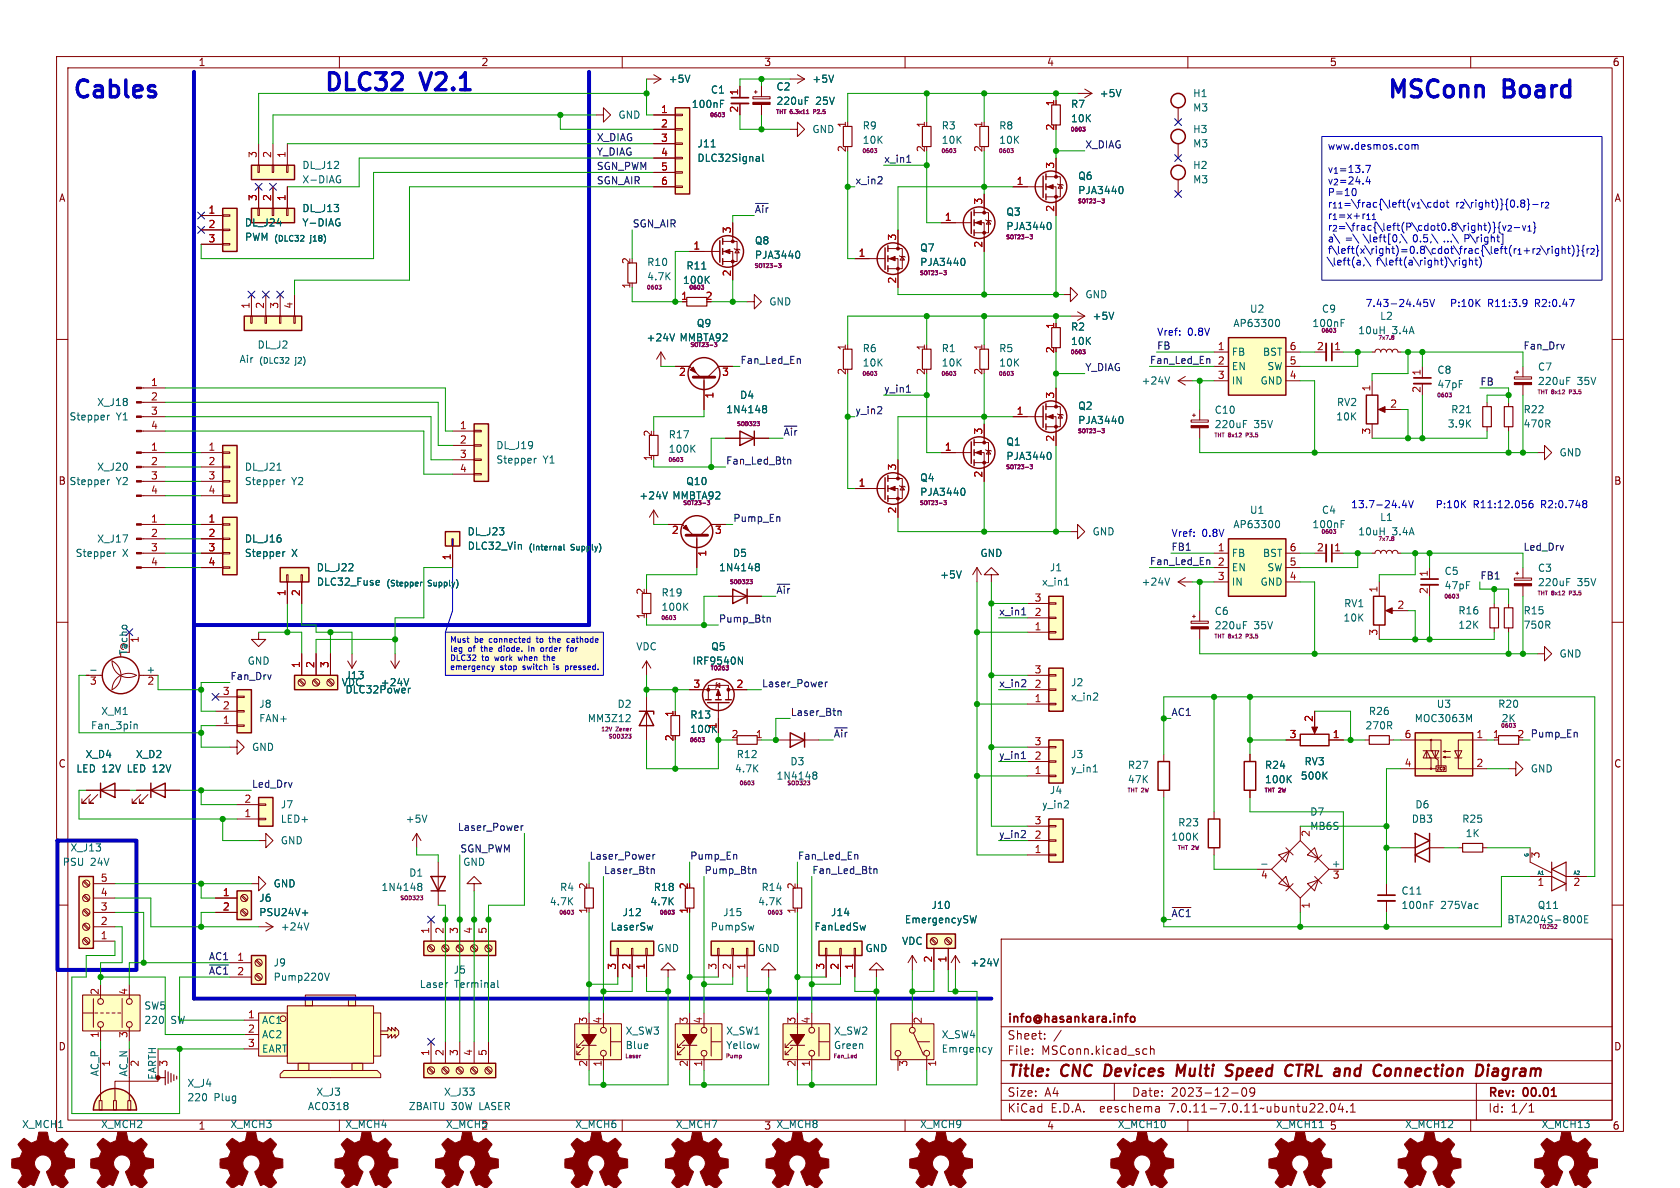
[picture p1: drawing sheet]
<svg xmlns="http://www.w3.org/2000/svg" width="297mm" height="210mm" viewBox="0 0 297 210" stroke-linecap="round" stroke-linejoin="round" font-family="sans-serif">
<defs><g id="words">
<g font-size="4.2" fill="#0000c2">
<text x="12.7" y="17.5">Cables</text>
<text x="57.1" y="16.3">DLC32</text>
<text x="74.8" y="16.3">V2.1</text>
<text x="245.1" y="17.5">MSConn</text>
<text x="266" y="17.5">Board</text>
</g>
<g font-size="2.8" fill="#840000">
<text x="178" y="190.9">Title:</text>
<text x="187.7" y="190.9">CNC</text>
<text x="196.1" y="190.9">Devices</text>
<text x="209.6" y="190.9">Multi</text>
<text x="219.2" y="190.9">Speed</text>
<text x="230.5" y="190.9">CTRL</text>
<text x="239.9" y="190.9">and</text>
<text x="247.7" y="190.9">Connection</text>
<text x="266.6" y="190.9">Diagram</text>
</g>
<g font-size="2.1" fill="#840000">
<text x="178" y="184">Sheet:</text>
<text x="178" y="181.2">info@hasankara.info</text>
<text x="178" y="186.7">File:</text>
<text x="184.1" y="186.7">MSConn.kicad_sch</text>
<text x="178" y="196.9">KiCad</text>
<text x="178" y="194.1">Size:</text>
<text x="184.7" y="194.1">A4</text>
<text x="185.7" y="196.9">E.D.A.</text>
<text x="194.6" y="196.9">eeschema</text>
<text x="200" y="194.1">Date:</text>
<text x="207" y="196.9">7.0.11-7.0.11~ubuntu22.04.1</text>
<text x="207" y="194.1">2023-12-09</text>
<text x="263" y="194.3">Rev:</text>
<text x="263" y="196.9">Id:</text>
<text x="267.1" y="196.9">1/1</text>
<text x="269.4" y="194.3">00.01</text>
</g>
<g font-size="1.8" fill="#840000">
<text x="35" y="11.9">1</text>
<text x="85" y="11.9">2</text>
<text x="135" y="11.9">3</text>
<text x="185" y="11.9">4</text>
<text x="235" y="11.9">5</text>
<text x="285" y="11.9">6</text>
<text x="10.3" y="35.9">A</text>
<text x="285.3" y="35.9">A</text>
<text x="10.3" y="85.9">B</text>
<text x="285.3" y="85.9">B</text>
<text x="10.3" y="135.9">C</text>
<text x="285.3" y="135.9">C</text>
<text x="10.3" y="185.9">D</text>
<text x="285.3" y="185.9">D</text>
<text x="35" y="199.9">1</text>
<text x="185" y="199.9">4</text>
<text x="235" y="199.9">5</text>
<text x="285" y="199.9">6</text>
</g>
<g font-size="1.8" fill="#006464">
<text x="118.1" y="14.8">+5V</text>
<text x="125.6" y="16.7">C1</text>
<text x="137.2" y="16.2">C2</text>
<text x="143.5" y="14.8">+5V</text>
<text x="194.3" y="17.4">+5V</text>
<text x="210.8" y="17.4">H1</text>
<text x="109.2" y="21.2">GND</text>
<text x="122.2" y="19.3">100nF</text>
<text x="137.2" y="18.7">220uF</text>
<text x="143.5" y="23.7">GND</text>
<text x="144.2" y="18.7">25V</text>
<text x="152.4" y="23.1">R9</text>
<text x="166.4" y="23.1">R3</text>
<text x="176.5" y="23.1">R8</text>
<text x="189.2" y="19.3">R7</text>
<text x="189.2" y="21.8">10K</text>
<text x="210.8" y="19.9">M3</text>
<text x="210.8" y="23.7">H3</text>
<text x="123.2" y="26.3">J11</text>
<text x="123.2" y="28.8">DLC32Signal</text>
<text x="152.4" y="25.6">10K</text>
<text x="166.4" y="25.6">10K</text>
<text x="176.5" y="25.6">10K</text>
<text x="210.8" y="26.3">M3</text>
<text x="53.3" y="30.1">DL_J12</text>
<text x="53.3" y="32.6">X-DIAG</text>
<text x="190.5" y="32">Q6</text>
<text x="190.5" y="34.5">PJA3440</text>
<text x="210.8" y="32.6">M3</text>
<text x="210.8" y="30.1">H2</text>
<text x="43.2" y="40.2">DL_J24</text>
<text x="53.3" y="37.7">DL_J13</text>
<text x="53.3" y="40.2">Y-DIAG</text>
<text x="177.8" y="38.3">Q3</text>
<text x="177.8" y="40.9">PJA3440</text>
<text x="43.2" y="42.8">PWM _{(DLC32</text>
<text x="114.3" y="47.2">R10</text>
<text x="121.2" y="47.9">R11</text>
<text x="133.4" y="43.4">Q8</text>
<text x="133.4" y="45.9">PJA3440</text>
<text x="162.6" y="44.7">Q7</text>
<text x="162.6" y="47.2">PJA3440</text>
<text x="114.3" y="49.8">4.7K</text>
<text x="191.8" y="52.9">GND</text>
<text x="123.1" y="58">Q9</text>
<text x="135.9" y="54.2">GND</text>
<text x="189.2" y="58.6">R2</text>
<text x="193" y="56.7">+5V</text>
<text x="217.9" y="58">AP63300</text>
<text x="220.9" y="55.5">U2</text>
<text x="233.6" y="55.5">C9</text>
<text x="240" y="59.3">10uH</text>
<text x="243.9" y="56.7">L2</text>
<text x="42.2" y="64.4">Air</text>
<text x="45.4" y="61.8">DL_J2</text>
<text x="45.9" y="64.4">_{(DLC32</text>
<text x="114.2" y="60.6">+24V</text>
<text x="152.4" y="62.5">R6</text>
<text x="152.4" y="65">10K</text>
<text x="166.4" y="62.5">R1</text>
<text x="166.4" y="65">10K</text>
<text x="176.5" y="62.5">R5</text>
<text x="176.5" y="65">10K</text>
<text x="189.2" y="61.2">10K</text>
<text x="217.7" y="63.1">FB</text>
<text x="217.7" y="65.6">EN</text>
<text x="223.2" y="63.1">BST</text>
<text x="224" y="65.6">SW</text>
<text x="271.8" y="65.7">C7</text>
<text x="17.1" y="72">X_J18</text>
<text x="130.7" y="70.7">D4</text>
<text x="201.7" y="68.2">+24V</text>
<text x="217.7" y="68.2">IN</text>
<text x="222.7" y="68.2">GND</text>
<text x="236.2" y="72">RV2</text>
<text x="254" y="66.3">C8</text>
<text x="271.8" y="68.3">220uF</text>
<text x="278.8" y="68.3">35V</text>
<text x="12.2" y="74.5">Stepper</text>
<text x="20.6" y="74.5">Y1</text>
<text x="118.1" y="77.7">R17</text>
<text x="128.3" y="73.3">1N4148</text>
<text x="190.5" y="72.6">Q2</text>
<text x="190.5" y="75.2">PJA3440</text>
<text x="214.6" y="75.9">220uF</text>
<text x="214.6" y="73.3">C10</text>
<text x="221.7" y="75.9">35V</text>
<text x="236.1" y="74.5">10K</text>
<text x="255.8" y="75.8">3.9K</text>
<text x="256.4" y="73.3">R21</text>
<text x="269.3" y="73.3">R22</text>
<text x="269.3" y="75.8">470R</text>
<text x="17.1" y="83.4">X_J20</text>
<text x="43.2" y="83.4">DL_J21</text>
<text x="87.6" y="79.6">DL_J19</text>
<text x="87.6" y="82.1">Stepper</text>
<text x="96" y="82.1">Y1</text>
<text x="118.1" y="80.2">100K</text>
<text x="177.8" y="79">Q1</text>
<text x="177.8" y="81.5">PJA3440</text>
<text x="275.6" y="80.9">GND</text>
<text x="12.2" y="86">Stepper</text>
<text x="20.6" y="86">Y2</text>
<text x="43.2" y="86">Stepper</text>
<text x="51.6" y="86">Y2</text>
<text x="112.9" y="88.5">+24V</text>
<text x="121.2" y="86">Q10</text>
<text x="162.6" y="85.3">Q4</text>
<text x="162.6" y="87.9">PJA3440</text>
<text x="82.6" y="94.8">DL_J23</text>
<text x="193" y="94.8">GND</text>
<text x="217.9" y="93.6">AP63300</text>
<text x="220.9" y="91">U1</text>
<text x="233.6" y="91">C4</text>
<text x="240" y="94.8">10uH</text>
<text x="243.9" y="92.3">L1</text>
<text x="13.3" y="98.7">Stepper</text>
<text x="17.1" y="96.1">X_J17</text>
<text x="21.6" y="98.7">X</text>
<text x="43.2" y="96.1">DL_J16</text>
<text x="43.2" y="98.7">Stepper</text>
<text x="51.6" y="98.7">X</text>
<text x="55.9" y="101.2">DL_J22</text>
<text x="82.6" y="97.4">DLC32_Vin</text>
<text x="93.5" y="97.4">_{(Internal</text>
<text x="104.7" y="97.4">Supply)}</text>
<text x="127" y="101.2">1N4148</text>
<text x="129.5" y="98.7">D5</text>
<text x="173.2" y="98.7">GND</text>
<text x="185.5" y="101.2">J1</text>
<text x="217.7" y="98.7">FB</text>
<text x="217.7" y="101.2">EN</text>
<text x="223.2" y="98.7">BST</text>
<text x="224" y="101.2">SW</text>
<text x="255.3" y="101.8">C5</text>
<text x="271.8" y="101.3">C3</text>
<text x="55.9" y="103.7">DLC32_Fuse</text>
<text x="68.4" y="103.7">_{(Stepper</text>
<text x="79.4" y="103.7">Supply)}</text>
<text x="116.8" y="105.6">R19</text>
<text x="166.1" y="102.5">+5V</text>
<text x="184.1" y="103.7">x_in1</text>
<text x="201.7" y="103.7">+24V</text>
<text x="217.7" y="103.7">IN</text>
<text x="222.7" y="103.7">GND</text>
<text x="237.5" y="107.5">RV1</text>
<text x="271.8" y="103.8">220uF</text>
<text x="278.8" y="103.8">35V</text>
<text x="116.8" y="108.2">100K</text>
<text x="214.6" y="108.9">C6</text>
<text x="214.6" y="111.4">220uF</text>
<text x="221.7" y="111.4">35V</text>
<text x="237.4" y="110.1">10K</text>
<text x="257.7" y="108.8">R16</text>
<text x="257.7" y="111.4">12K</text>
<text x="269.3" y="108.8">R15</text>
<text x="269.3" y="111.4">750R</text>
<text x="22.6" y="115.9" transform="rotate(-90 22.6 115.9)">Tacho</text>
<text x="43.7" y="117.7">GND</text>
<text x="112.4" y="115.2">VDC</text>
<text x="122.3" y="117.7">IRF9540N</text>
<text x="125.6" y="115.2">Q5</text>
<text x="275.6" y="116.4">GND</text>
<text x="45.7" y="125.3">J8</text>
<text x="60.3" y="121.5">VDC</text>
<text x="61" y="120.2">J13</text>
<text x="61" y="122.8">DLC32Power</text>
<text x="67.2" y="121.5">+24V</text>
<text x="109.1" y="125.3">D2</text>
<text x="189.2" y="121.5">J2</text>
<text x="189.2" y="124.1">x_in2</text>
<text x="253.9" y="125.3">U3</text>
<text x="264.8" y="125.3">R20</text>
<text x="16" y="129.1">Fan_3pin</text>
<text x="17.8" y="126.6">X_M1</text>
<text x="45.7" y="127.9">FAN+</text>
<text x="103.8" y="127.9">MM3Z12</text>
<text x="121.9" y="129.8">100K</text>
<text x="121.9" y="127.2">R13</text>
<text x="241.3" y="129.1">270R</text>
<text x="241.9" y="126.6">R26</text>
<text x="250" y="127.9">MOC3063M</text>
<text x="13.4" y="136.8">LED 12V LED 12V</text>
<text x="15" y="134.2">X_D4</text>
<text x="23.9" y="134.2">X_D2</text>
<text x="44.5" y="132.9">GND</text>
<text x="129.8" y="136.8">4.7K</text>
<text x="130.1" y="134.2">R12</text>
<text x="139.6" y="135.5">D3</text>
<text x="189.2" y="134.2">J3</text>
<text x="189.2" y="136.8">y_in1</text>
<text x="199.3" y="136.1">R27</text>
<text x="223.5" y="136.1">R24</text>
<text x="230.5" y="135.5">RV3</text>
<text x="270.5" y="136.8">GND</text>
<text x="49.5" y="143.1">J7</text>
<text x="137.2" y="138">1N4148</text>
<text x="184.1" y="143.1">y_in2</text>
<text x="185.5" y="140.6">J4</text>
<text x="199.3" y="138.7">47K</text>
<text x="223.5" y="138.7">100K</text>
<text x="229.9" y="138">500K</text>
<text x="250.1" y="143.1">D6</text>
<text x="49.5" y="149.5">GND</text>
<text x="49.5" y="145.6">LED+</text>
<text x="71.6" y="145.6">+5V</text>
<text x="207" y="148.8">100K</text>
<text x="208.2" y="146.3">R23</text>
<text x="231.5" y="144.4">D7</text>
<text x="231.5" y="146.9">MB6S</text>
<text x="249.5" y="145.6">DB3</text>
<text x="258.4" y="145.6">R25</text>
<text x="259" y="148.2">1K</text>
<text x="11" y="153.3">PSU</text>
<text x="12.4" y="150.7">X_J13</text>
<text x="16" y="153.3">24V</text>
<text x="72.2" y="155.2">D1</text>
<text x="81.8" y="153.3">GND</text>
<text x="45.7" y="159.6">J6</text>
<text x="48.3" y="157.1">GND</text>
<text x="67.3" y="157.7">1N4148</text>
<text x="97.1" y="160.2">4.7K</text>
<text x="98.9" y="157.7">R4</text>
<text x="114.9" y="160.2">4.7K</text>
<text x="115.5" y="157.7">R18</text>
<text x="133.9" y="160.2">4.7K</text>
<text x="134.5" y="157.7">R14</text>
<text x="164.6" y="160.9">J10</text>
<text x="247.7" y="158.3">C11</text>
<text x="247.7" y="160.9">100nF</text>
<text x="254.7" y="160.9">275Vac</text>
<text x="271.8" y="160.9">Q11</text>
<text x="45.7" y="162.2">PSU24V+</text>
<text x="49.5" y="164.7">+24V</text>
<text x="107.8" y="164.7">LaserSw</text>
<text x="110" y="162.2">J12</text>
<text x="125.5" y="164.7">PumpSw</text>
<text x="127.7" y="162.2">J15</text>
<text x="143.9" y="164.7">FanLedSw</text>
<text x="146.8" y="162.2">J14</text>
<text x="159.4" y="167.2">VDC</text>
<text x="159.9" y="163.4">EmergencySW</text>
<text x="48.3" y="171">J9</text>
<text x="48.3" y="173.6">Pump220V</text>
<text x="80.1" y="172.3">J5</text>
<text x="116.1" y="168.5">GND</text>
<text x="133.9" y="168.5">GND</text>
<text x="152.9" y="168.5">GND</text>
<text x="171.5" y="171">+24V</text>
<text x="25.4" y="178.7">SW5</text>
<text x="74.1" y="174.9">Laser</text>
<text x="80.4" y="174.9">Terminal</text>
<text x="25.4" y="181.2">220</text>
<text x="30.2" y="181.2">SW</text>
<text x="46.2" y="181.2">AC1</text>
<text x="46.2" y="183.7">AC2</text>
<text x="110.5" y="183.1">X_SW3</text>
<text x="110.5" y="185.6">Blue</text>
<text x="128.3" y="183.1">X_SW1</text>
<text x="128.3" y="185.6">Yellow</text>
<text x="147.3" y="183.1">X_SW2</text>
<text x="147.3" y="185.6">Green</text>
<text x="166.4" y="183.7">X_SW4</text>
<text x="17.5" y="190.4" transform="rotate(-90 17.5 190.4)">AC_P</text>
<text x="22.6" y="190.4" transform="rotate(-90 22.6 190.4)">AC_N</text>
<text x="27.7" y="191" transform="rotate(-90 27.7 191)">EARTH</text>
<text x="46.2" y="186.3">EART</text>
<text x="166.4" y="186.3">Emrgency</text>
<text x="33" y="194.9">220</text>
<text x="33" y="192.3">X_J4</text>
<text x="37.8" y="194.9">Plug</text>
<text x="54.3" y="196.4">ACO318</text>
<text x="55.8" y="193.9">X_J3</text>
<text x="72.2" y="196.4">ZBAITU</text>
<text x="78.4" y="193.9">X_J33</text>
<text x="79.8" y="196.4">30W</text>
<text x="84.9" y="196.4">LASER</text>
<text x="3.8" y="199.6">X_MCH1</text>
<text x="17.8" y="199.6">X_MCH2</text>
<text x="40.6" y="199.6">X_MCH3</text>
<text x="60.9" y="199.6">X_MCH4</text>
<text x="78.7" y="199.6">X_MCH5</text>
<text x="85" y="199.9">2</text>
<text x="101.6" y="199.6">X_MCH6</text>
<text x="119.4" y="199.6">X_MCH7</text>
<text x="135" y="199.9">3 X_MCH8</text>
<text x="162.5" y="199.6">X_MCH9</text>
<text x="197.5" y="199.6">X_MCH10</text>
<text x="225.4" y="199.6">X_MCH11</text>
<text x="248.3" y="199.6">X_MCH12</text>
<text x="272.4" y="199.6">X_MCH13</text>
</g>
<g font-size="1.8" fill="#a90000">
<text x="130.6" y="17" transform="rotate(-90 130.6 17)">1</text>
<text x="116.8" y="20.1">1</text>
<text x="116.8" y="22.6">2</text>
<text x="130.6" y="20" transform="rotate(-90 130.6 20)">2</text>
<text x="149.6" y="22.7" transform="rotate(-90 149.6 22.7)">1</text>
<text x="163.6" y="22.7" transform="rotate(-90 163.6 22.7)">1</text>
<text x="173.7" y="22.7" transform="rotate(-90 173.7 22.7)">1</text>
<text x="186.4" y="23.2" transform="rotate(-90 186.4 23.2)">2</text>
<text x="186.4" y="18.9" transform="rotate(-90 186.4 18.9)">1</text>
<text x="45.5" y="28" transform="rotate(-90 45.5 28)">3</text>
<text x="48" y="28" transform="rotate(-90 48 28)">2</text>
<text x="50.5" y="28" transform="rotate(-90 50.5 28)">1</text>
<text x="116.8" y="25.1">3</text>
<text x="116.8" y="27.7">4</text>
<text x="149.6" y="27" transform="rotate(-90 149.6 27)">2</text>
<text x="163.6" y="27" transform="rotate(-90 163.6 27)">2</text>
<text x="173.7" y="27" transform="rotate(-90 173.7 27)">2</text>
<text x="186.4" y="29.9" transform="rotate(-90 186.4 29.9)">3</text>
<text x="45.5" y="35.6" transform="rotate(-90 45.5 35.6)">3</text>
<text x="48" y="35.6" transform="rotate(-90 48 35.6)">2</text>
<text x="50.5" y="35.6" transform="rotate(-90 50.5 35.6)">1</text>
<text x="116.8" y="30.2">5</text>
<text x="116.8" y="32.8">6</text>
<text x="179.6" y="32.8">1</text>
<text x="36.8" y="37.8">1</text>
<text x="36.8" y="40.4">2</text>
<text x="129.3" y="41.3" transform="rotate(-90 129.3 41.3)">3</text>
<text x="166.9" y="39.1">1</text>
<text x="173.7" y="36.3" transform="rotate(-90 173.7 36.3)">3</text>
<text x="186.4" y="37.5" transform="rotate(-90 186.4 37.5)">2</text>
<text x="36.8" y="42.9">3</text>
<text x="111.5" y="46.8" transform="rotate(-90 111.5 46.8)">2</text>
<text x="122.5" y="44.2">1</text>
<text x="151.7" y="45.5">1</text>
<text x="158.5" y="42.6" transform="rotate(-90 158.5 42.6)">3</text>
<text x="173.7" y="43.9" transform="rotate(-90 173.7 43.9)">2</text>
<text x="111.5" y="51.1" transform="rotate(-90 111.5 51.1)">1</text>
<text x="120.3" y="53.1">1</text>
<text x="124.6" y="53.1">2</text>
<text x="129.3" y="49" transform="rotate(-90 129.3 49)">2</text>
<text x="158.5" y="50.2" transform="rotate(-90 158.5 50.2)">2</text>
<text x="44.2" y="54.7" transform="rotate(-90 44.2 54.7)">1</text>
<text x="46.7" y="54.7" transform="rotate(-90 46.7 54.7)">2</text>
<text x="49.3" y="54.7" transform="rotate(-90 49.3 54.7)">3</text>
<text x="51.8" y="54.7" transform="rotate(-90 51.8 54.7)">4</text>
<text x="186.4" y="58.2" transform="rotate(-90 186.4 58.2)">1</text>
<text x="149.6" y="62" transform="rotate(-90 149.6 62)">1</text>
<text x="163.6" y="62" transform="rotate(-90 163.6 62)">1</text>
<text x="173.7" y="62" transform="rotate(-90 173.7 62)">1</text>
<text x="186.4" y="62.6" transform="rotate(-90 186.4 62.6)">2</text>
<text x="215.2" y="62">1</text>
<text x="215.2" y="64.5">2</text>
<text x="227.9" y="64.5">5</text>
<text x="227.9" y="62">6</text>
<text x="232.7" y="62">2</text>
<text x="235.8" y="62">1</text>
<text x="26.6" y="68.3">1</text>
<text x="26.6" y="70.9">2</text>
<text x="119.9" y="66.8">2</text>
<text x="126.4" y="70.6" transform="rotate(-90 126.4 70.6)">1</text>
<text x="127.6" y="66.8">3</text>
<text x="149.6" y="66.4" transform="rotate(-90 149.6 66.4)">2</text>
<text x="163.6" y="66.4" transform="rotate(-90 163.6 66.4)">2</text>
<text x="173.7" y="66.4" transform="rotate(-90 173.7 66.4)">2</text>
<text x="186.4" y="70.6" transform="rotate(-90 186.4 70.6)">3</text>
<text x="215.2" y="67.1">3</text>
<text x="227.9" y="67.1">4</text>
<text x="242.3" y="69.3" transform="rotate(-90 242.3 69.3)">1</text>
<text x="251.2" y="69.5" transform="rotate(-90 251.2 69.5)">2</text>
<text x="251.2" y="66.5" transform="rotate(-90 251.2 66.5)">1</text>
<text x="26.6" y="73.4">3</text>
<text x="26.6" y="75.9">4</text>
<text x="81.2" y="75.9">1</text>
<text x="115.3" y="77.3" transform="rotate(-90 115.3 77.3)">2</text>
<text x="173.7" y="76.9" transform="rotate(-90 173.7 76.9)">3</text>
<text x="179.6" y="73.4">1</text>
<text x="242.3" y="76.9" transform="rotate(-90 242.3 76.9)">3</text>
<text x="245.7" y="72.1">2</text>
<text x="26.6" y="79.8">1</text>
<text x="26.6" y="82.3">2</text>
<text x="36.8" y="79.8">1</text>
<text x="36.8" y="82.3">2</text>
<text x="81.2" y="78.5">2</text>
<text x="81.2" y="81">3</text>
<text x="81.2" y="83.6">4</text>
<text x="115.3" y="81.6" transform="rotate(-90 115.3 81.6)">1</text>
<text x="158.5" y="83.3" transform="rotate(-90 158.5 83.3)">3</text>
<text x="166.9" y="79.8">1</text>
<text x="186.4" y="78.2" transform="rotate(-90 186.4 78.2)">2</text>
<text x="26.6" y="84.8">3</text>
<text x="26.6" y="87.4">4</text>
<text x="36.8" y="84.8">3</text>
<text x="36.8" y="87.4">4</text>
<text x="151.7" y="86.1">1</text>
<text x="173.7" y="84.5" transform="rotate(-90 173.7 84.5)">2</text>
<text x="26.6" y="92.5">1</text>
<text x="26.6" y="95">2</text>
<text x="36.8" y="92.5">1</text>
<text x="36.8" y="95">2</text>
<text x="118.7" y="94.7">2</text>
<text x="126.3" y="94.7">3</text>
<text x="158.5" y="90.9" transform="rotate(-90 158.5 90.9)">2</text>
<text x="26.6" y="97.5">3</text>
<text x="26.6" y="100.1">4</text>
<text x="36.8" y="97.5">3</text>
<text x="36.8" y="100.1">4</text>
<text x="79.8" y="99.1" transform="rotate(-90 79.8 99.1)">1</text>
<text x="125.2" y="98.5" transform="rotate(-90 125.2 98.5)">1</text>
<text x="215.2" y="97.5">1</text>
<text x="215.2" y="100.1">2</text>
<text x="227.9" y="100.1">5</text>
<text x="227.9" y="97.5">6</text>
<text x="232.7" y="97.5">2</text>
<text x="235.8" y="97.5">1</text>
<text x="50.5" y="105.5" transform="rotate(-90 50.5 105.5)">1</text>
<text x="53.1" y="105.5" transform="rotate(-90 53.1 105.5)">2</text>
<text x="114" y="105.2" transform="rotate(-90 114 105.2)">2</text>
<text x="182.8" y="106.4">3</text>
<text x="215.2" y="102.6">3</text>
<text x="227.9" y="102.6">4</text>
<text x="243.6" y="104.8" transform="rotate(-90 243.6 104.8)">1</text>
<text x="246.9" y="107.7">2</text>
<text x="252.5" y="105.1" transform="rotate(-90 252.5 105.1)">2</text>
<text x="252.5" y="102.1" transform="rotate(-90 252.5 102.1)">1</text>
<text x="24.8" y="113.7" transform="rotate(-90 24.8 113.7)">1</text>
<text x="114" y="109.5" transform="rotate(-90 114 109.5)">1</text>
<text x="182.8" y="111.5">1</text>
<text x="182.8" y="109">2</text>
<text x="243.6" y="112.5" transform="rotate(-90 243.6 112.5)">3</text>
<text x="25.8" y="119.1">+</text>
<text x="53.1" y="118.2" transform="rotate(-90 53.1 118.2)">1</text>
<text x="55.6" y="118.2" transform="rotate(-90 55.6 118.2)">2</text>
<text x="58.2" y="118.2" transform="rotate(-90 58.2 118.2)">3</text>
<text x="182.8" y="119.1">3</text>
<text x="15.8" y="121.4">3</text>
<text x="26" y="121.4">2</text>
<text x="39.3" y="125.5">2</text>
<text x="39.3" y="122.9">3</text>
<text x="122.5" y="121.7">3</text>
<text x="130.1" y="121.7">2</text>
<text x="182.8" y="124.2">1</text>
<text x="182.8" y="121.7">2</text>
<text x="39.3" y="128">1</text>
<text x="119.1" y="131.1" transform="rotate(-90 119.1 131.1)">2</text>
<text x="119.1" y="126.8" transform="rotate(-90 119.1 126.8)">1</text>
<text x="126.7" y="129" transform="rotate(-90 126.7 129)">1</text>
<text x="129.2" y="130.6">2</text>
<text x="133.5" y="130.6">1</text>
<text x="182.8" y="131.8">3</text>
<text x="227.9" y="130.6">3</text>
<text x="232.2" y="127.7" transform="rotate(-90 232.2 127.7)">2</text>
<text x="235.5" y="130.6">1</text>
<text x="248.2" y="130.6">6</text>
<text x="260.9" y="130.6">1</text>
<text x="263.8" y="130.6">1</text>
<text x="268.2" y="130.6">2</text>
<text x="182.8" y="136.9">1</text>
<text x="182.8" y="134.4">2</text>
<text x="248.2" y="135.6">4</text>
<text x="260.9" y="135.6">2</text>
<text x="43.1" y="142">2</text>
<text x="43.1" y="144.5">1</text>
<text x="182.8" y="148.3">2</text>
<text x="182.8" y="145.8">3</text>
<text x="231.9" y="148" transform="rotate(-90 231.9 148)">2</text>
<text x="17.7" y="156">5</text>
<text x="182.8" y="150.9">1</text>
<text x="222.8" y="155.7">4</text>
<text x="235.3" y="153.4">+</text>
<text x="235.5" y="155.7">3</text>
<text x="272.5" y="151.8" transform="rotate(-90 272.5 151.8)">3</text>
<text x="17.7" y="161">3</text>
<text x="17.7" y="158.5">4</text>
<text x="39.3" y="158.5">1</text>
<text x="39.3" y="161">2</text>
<text x="103.9" y="161.6" transform="rotate(-90 103.9 161.6)">1</text>
<text x="103.9" y="157.3" transform="rotate(-90 103.9 157.3)">2</text>
<text x="121.7" y="161.6" transform="rotate(-90 121.7 161.6)">1</text>
<text x="121.7" y="157.3" transform="rotate(-90 121.7 157.3)">2</text>
<text x="140.7" y="161.6" transform="rotate(-90 140.7 161.6)">1</text>
<text x="140.7" y="157.3" transform="rotate(-90 140.7 157.3)">2</text>
<text x="231.9" y="160.7" transform="rotate(-90 231.9 160.7)">1</text>
<text x="271.7" y="156.9">1</text>
<text x="278.1" y="156.9">2</text>
<text x="17.7" y="166.1">1</text>
<text x="17.7" y="163.6">2</text>
<text x="75.9" y="165.2" transform="rotate(-90 75.9 165.2)">1</text>
<text x="78.5" y="165.2" transform="rotate(-90 78.5 165.2)">2</text>
<text x="81" y="165.2" transform="rotate(-90 81 165.2)">3</text>
<text x="83.6" y="165.2" transform="rotate(-90 83.6 165.2)">4</text>
<text x="86.1" y="165.2" transform="rotate(-90 86.1 165.2)">5</text>
<text x="41.8" y="169.9">1</text>
<text x="109" y="171.5" transform="rotate(-90 109 171.5)">3</text>
<text x="111.5" y="171.5" transform="rotate(-90 111.5 171.5)">2</text>
<text x="114" y="171.5" transform="rotate(-90 114 171.5)">1</text>
<text x="126.7" y="171.5" transform="rotate(-90 126.7 171.5)">3</text>
<text x="129.3" y="171.5" transform="rotate(-90 129.3 171.5)">2</text>
<text x="131.8" y="171.5" transform="rotate(-90 131.8 171.5)">1</text>
<text x="145.8" y="171.5" transform="rotate(-90 145.8 171.5)">3</text>
<text x="148.3" y="171.5" transform="rotate(-90 148.3 171.5)">2</text>
<text x="150.9" y="171.5" transform="rotate(-90 150.9 171.5)">1</text>
<text x="164.8" y="170.3" transform="rotate(-90 164.8 170.3)">2</text>
<text x="167.4" y="170.3" transform="rotate(-90 167.4 170.3)">1</text>
<text x="17.5" y="176" transform="rotate(-90 17.5 176)">2</text>
<text x="22.6" y="176" transform="rotate(-90 22.6 176)">4</text>
<text x="17.5" y="183.6" transform="rotate(-90 17.5 183.6)">1</text>
<text x="22.6" y="183.6" transform="rotate(-90 22.6 183.6)">3</text>
<text x="43.7" y="180.1">1</text>
<text x="43.7" y="182.6">2</text>
<text x="43.7" y="185.2">3</text>
<text x="103.9" y="181" transform="rotate(-90 103.9 181)">3</text>
<text x="106.4" y="181" transform="rotate(-90 106.4 181)">4</text>
<text x="121.7" y="181" transform="rotate(-90 121.7 181)">3</text>
<text x="124.2" y="181" transform="rotate(-90 124.2 181)">4</text>
<text x="140.7" y="181" transform="rotate(-90 140.7 181)">3</text>
<text x="143.3" y="181" transform="rotate(-90 143.3 181)">4</text>
<text x="163.3" y="181" transform="rotate(-90 163.3 181)">2</text>
<text x="19.8" y="188.7" transform="rotate(-90 19.8 188.7)">1</text>
<text x="24.8" y="188.7" transform="rotate(-90 24.8 188.7)">2</text>
<text x="29.9" y="188.7" transform="rotate(-90 29.9 188.7)">3</text>
<text x="75.9" y="186.8" transform="rotate(-90 75.9 186.8)">1</text>
<text x="78.5" y="186.8" transform="rotate(-90 78.5 186.8)">2</text>
<text x="81" y="186.8" transform="rotate(-90 81 186.8)">3</text>
<text x="83.6" y="186.8" transform="rotate(-90 83.6 186.8)">4</text>
<text x="86.1" y="186.8" transform="rotate(-90 86.1 186.8)">5</text>
<text x="103.9" y="188.7" transform="rotate(-90 103.9 188.7)">2</text>
<text x="106.4" y="188.7" transform="rotate(-90 106.4 188.7)">1</text>
<text x="121.7" y="188.7" transform="rotate(-90 121.7 188.7)">2</text>
<text x="124.2" y="188.7" transform="rotate(-90 124.2 188.7)">1</text>
<text x="140.7" y="188.7" transform="rotate(-90 140.7 188.7)">2</text>
<text x="143.3" y="188.7" transform="rotate(-90 143.3 188.7)">1</text>
<text x="160.7" y="188.7" transform="rotate(-90 160.7 188.7)">3</text>
<text x="165.8" y="188.7" transform="rotate(-90 165.8 188.7)">1</text>
</g>
<g font-size="1.8" fill="#0f0f0f">
<text x="105.4" y="27.6">Y_DIAG</text>
<text x="105.4" y="25.1">X_DIAG</text>
<text x="156.2" y="28.9">x_in1</text>
<text x="191.8" y="26.3">X_DIAG</text>
<text x="105.4" y="30.1">SGN_PWM</text>
<text x="105.4" y="32.7">SGN_AIR</text>
<text x="151.1" y="32.7">x_in2</text>
<text x="111.8" y="40.3">SGN_AIR</text>
<text x="133.3" y="37.8">~{Air}</text>
<text x="130.8" y="64.4">Fan_Led_En</text>
<text x="191.8" y="65.7">Y_DIAG</text>
<text x="203.2" y="64.4">Fan_Led_En</text>
<text x="204.5" y="61.9">FB</text>
<text x="269.2" y="61.9">Fan_Drv</text>
<text x="156.2" y="69.5">y_in1</text>
<text x="261.6" y="68.2">FB</text>
<text x="138.4" y="77.1">~{Air}</text>
<text x="151.1" y="73.3">y_in2</text>
<text x="128.3" y="82.2">Fan_Led_Btn</text>
<text x="129.5" y="92.4">Pump_En</text>
<text x="203.2" y="100">Fan_Led_En</text>
<text x="207" y="97.4">FB1</text>
<text x="269.2" y="97.4">Led_Drv</text>
<text x="137.2" y="105.1">~{Air}</text>
<text x="261.6" y="102.5">FB1</text>
<text x="127" y="110.1">Pump_Btn</text>
<text x="176.5" y="108.9">x_in1</text>
<text x="40.6" y="120.3">Fan_Drv</text>
<text x="134.6" y="121.6">Laser_Power</text>
<text x="176.5" y="121.6">x_in2</text>
<text x="139.7" y="126.7">Laser_Btn</text>
<text x="147.3" y="130.5">~{Air}</text>
<text x="207" y="126.7">AC1</text>
<text x="270.5" y="130.5">Pump_En</text>
<text x="176.5" y="134.3">y_in1</text>
<text x="44.4" y="139.4">Led_Drv</text>
<text x="80.8" y="147">Laser_Power</text>
<text x="176.5" y="148.2">y_in2</text>
<text x="81.3" y="150.8">SGN_PWM</text>
<text x="104.1" y="152.1">Laser_Power</text>
<text x="106.7" y="154.6">Laser_Btn</text>
<text x="121.9" y="152.1">Pump_En</text>
<text x="124.5" y="154.6">Pump_Btn</text>
<text x="141" y="152.1">Fan_Led_En</text>
<text x="143.5" y="154.6">Fan_Led_Btn</text>
<text x="207" y="162.2">~{AC1}</text>
<text x="36.8" y="169.8">AC1</text>
<text x="36.8" y="172.4">~{AC1}2</text>
</g>
<g font-size="1.8" fill="#0000c2">
<text x="234.6" y="26.8">www.desmos.com</text>
<text x="234.6" y="30.9">v_{1}=13.7</text>
<text x="234.6" y="32.9">v_{2}=24.4</text>
<text x="234.6" y="35">P=10</text>
<text x="234.6" y="37">r_{11}=\frac{\left(v_{1}\cdot</text>
<text x="234.6" y="39.1">r_{1}=x+r_{11}</text>
<text x="234.6" y="41.1">r_{2}=\frac{\left(P\cdot0.8\right)}{v_{2}-v_{1}}</text>
<text x="257.3" y="37">r_{2}\right)}{0.8}-r_{2}</text>
<text x="234.6" y="43.2">a\</text>
<text x="234.6" y="45.2">f\left(x\right)=0.8\cdot\frac{\left(r_{1}+r_{2}\right)}{r_{2}}</text>
<text x="234.6" y="47.3">\left(a,\</text>
<text x="237.8" y="43.2">=\</text>
<text x="241.4" y="43.2">\left[0,\</text>
<text x="243.3" y="47.3">f\left(a\right)\right)</text>
<text x="250.1" y="43.2">0.5,\</text>
<text x="255.8" y="43.2">...\</text>
<text x="259.6" y="43.2">P\right]</text>
<text x="204.5" y="59.4">Vref:</text>
<text x="209.9" y="59.4">0.8V</text>
<text x="241.3" y="54.4">7.43-24.45V P:10K</text>
<text x="263" y="54.4">R11:3.9</text>
<text x="271.5" y="54.4">R2:0.47</text>
<text x="238.8" y="89.9">13.7-24.4V P:10K</text>
<text x="260.4" y="89.9">R11:12.056</text>
<text x="272.5" y="89.9">R2:0.748</text>
<text x="207" y="95">Vref:</text>
<text x="212.5" y="95">0.8V</text>
</g>
<g font-size="1.8" fill="#840084">
<text x="120.6" y="50.4">100K</text>
<text x="231.9" y="58">100nF</text>
<text x="246.1" y="59.3">3.4A</text>
<text x="120" y="60.6">MMBTA92</text>
<text x="254" y="68.8">47pF</text>
<text x="118.8" y="88.5">MMBTA92</text>
<text x="231.9" y="93.6">100nF</text>
<text x="246.1" y="94.8">3.4A</text>
<text x="255.3" y="104.4">47pF</text>
<text x="265.4" y="127.9">2K</text>
<text x="266.4" y="163.4">BTA204S-800E</text>
</g>
<g font-size="1.4" fill="#0000c2">
<text x="79.5" y="114">Must</text>
<text x="83.9" y="114">be</text>
<text x="86.7" y="114">connected</text>
<text x="95.4" y="114">to</text>
<text x="97.9" y="114">the</text>
<text x="101.2" y="114">cathode</text>
<text x="79.5" y="115.6">leg</text>
<text x="79.5" y="117.2">DLC32</text>
<text x="79.5" y="118.8">emergency</text>
<text x="82.8" y="115.6">of</text>
<text x="85.2" y="117.2">to</text>
<text x="85.3" y="115.6">the</text>
<text x="87.7" y="117.2">work</text>
<text x="88.5" y="118.8">stop</text>
<text x="88.6" y="115.6">diode.</text>
<text x="92.1" y="117.2">when</text>
<text x="92.7" y="118.8">switch</text>
<text x="94.2" y="115.6">In</text>
<text x="96.6" y="115.6">order</text>
<text x="96.9" y="117.2">the</text>
<text x="98.4" y="118.8">is</text>
<text x="100.7" y="118.8">pressed.</text>
<text x="101.5" y="115.6">for</text>
</g>
<g font-size="1" fill="#840084">
<text x="125.4" y="20.9">0603</text>
<text x="137.1" y="20.4">THT</text>
<text x="139.7" y="20.4">6.3x11</text>
<text x="144.1" y="20.4">P2.5</text>
<text x="189.1" y="23.4">0603</text>
<text x="152.3" y="27.2">0603</text>
<text x="166.3" y="27.2">0603</text>
<text x="176.4" y="27.2">0603</text>
<text x="190.4" y="36.1">SOT23-3</text>
<text x="133.3" y="47.6">SOT23-3</text>
<text x="177.7" y="42.5">SOT23-3</text>
<text x="114.2" y="51.4">0603</text>
<text x="121.7" y="51.4">0603</text>
<text x="162.5" y="48.8">SOT23-3</text>
<text x="233.5" y="59">0603</text>
<text x="121.9" y="61.5">SOT23-3</text>
<text x="189.1" y="62.8">0603</text>
<text x="243.5" y="60.3">7x7.8</text>
<text x="152.3" y="66.6">0603</text>
<text x="166.3" y="66.6">0603</text>
<text x="176.4" y="66.6">0603</text>
<text x="253.9" y="70.4">0603</text>
<text x="271.7" y="69.9">THT</text>
<text x="274.3" y="69.9">8x12</text>
<text x="277.8" y="69.9">P3.5</text>
<text x="130.5" y="75.5">SOD323</text>
<text x="190.4" y="76.8">SOT23-3</text>
<text x="214.5" y="77.5">THT</text>
<text x="217.2" y="77.5">8x12</text>
<text x="220.6" y="77.5">P3.5</text>
<text x="118" y="81.9">0603</text>
<text x="177.7" y="83.1">SOT23-3</text>
<text x="120.6" y="89.5">SOT23-3</text>
<text x="162.5" y="89.5">SOT23-3</text>
<text x="233.5" y="94.6">0603</text>
<text x="243.5" y="95.8">7x7.8</text>
<text x="129.2" y="103.4">SOD323</text>
<text x="255.2" y="106">0603</text>
<text x="271.7" y="105.4">THT</text>
<text x="274.3" y="105.4">8x12</text>
<text x="277.8" y="105.4">P3.5</text>
<text x="116.7" y="109.8">0603</text>
<text x="214.5" y="113.1">THT</text>
<text x="217.2" y="113.1">8x12</text>
<text x="220.6" y="113.1">P3.5</text>
<text x="125.8" y="118.7">TO263</text>
<text x="106.1" y="129.5">12V</text>
<text x="107.4" y="130.8">SOD323</text>
<text x="108.9" y="129.5">Zener</text>
<text x="121.8" y="131.4">0603</text>
<text x="265.2" y="128.8">0603</text>
<text x="130.6" y="139">0603</text>
<text x="139.3" y="139">SOD323</text>
<text x="199.2" y="140.3">THT</text>
<text x="201.8" y="140.3">2W</text>
<text x="223.4" y="140.3">THT</text>
<text x="226.1" y="140.3">2W</text>
<text x="208.1" y="150.4">THT</text>
<text x="210.7" y="150.4">2W</text>
<text x="70.9" y="159.3">SOD323</text>
<text x="98.7" y="161.9">0603</text>
<text x="116.5" y="161.9">0603</text>
<text x="135.5" y="161.9">0603</text>
<text x="271.9" y="164.4">TO252</text>
<text x="110.4" y="187.3">Laser</text>
<text x="128.2" y="187.3">Pump</text>
<text x="147.2" y="187.3">Fan_Led</text>
</g>
<g font-size=".9" fill="#006464">
<text x="270.3" y="151.6" transform="rotate(-90 270.3 151.6)">G</text>
<text x="271.7" y="154.7">A1</text>
<text x="278.1" y="154.7">A2</text>
</g>
<text font-size=".7" fill="#840000" x="253.8" y="136.4">ZCD</text>
</g></defs>
<g fill="none" stroke="#840000" stroke-width=".18">
<path d="M10 10h277v190h-277zM12 12h273v186h-273zM60 10v2M110 10v2M160 10v2M190.5 16.5h2.5M191.8 15.7l1.2 .8M193 16.5l-1.2 .8M208.3 19.1v2.5M210 10v2M260 10v2M115.6 33h3.8"/>
<path d="M115.6 20.3h3.8M115.6 22.9h3.8M115.6 25.4h3.8M115.6 27.9h3.8M115.6 30.5h3.8M119.4 32.9h1.2v.2h-1.2zM119.4 30.4h1.2v.2h-1.2zM119.4 27.8h1.2v.3h-1.2zM119.4 25.3h1.2v.2h-1.2zM119.4 22.7h1.2v.3h-1.2zM119.4 20.2h1.2v.2h-1.2zM129.5 39.4v3.3"/>
<path d="M166.4 39.4h5.3M172.2 39.4h1.8v5.1M172.2 37.6h2.6v3.5h-2.6M174 34.3v3.3M174.2 38.9l.2 .1h.7l.2 .1M174.8 39l.3 .6h-.7zM179.1 33h5.3M184.9 33h1.8v5.1M184.9 31.2h2.6v3.6h-2.6M186.7 27.9v3.3M186.9 32.5l.2 .1h.7l.2 .2M187.5 32.6l.3 .7h-.7z"/>
<path d="M208.3 25.4v2.5M208.3 31.8v2.5M10 60h2M121.9 44.5h5.4M127.8 44.5h1.7v5M127.8 42.7h2.5v3.5h-2.5M129.8 43.9l.1 .2h.8l.1 .1M130.3 44.1l.4 .6h-.8zM132.1 53.3h1.2v-1.2l1.3 1.2-1.3 1.3v-1.3M151.1 45.7h5.4M157 45.7h1.7v5.1M157 43.9h2.5v3.6h-2.5"/>
<path d="M158.7 40.6v3.3M159 45.2l.1 .1h.8l.1 .2M159.5 45.3l.4 .7h-.8zM188 52.1h1.2v-1.3l1.3 1.3-1.3 1.2v-1.2M189.2 55.9h2.6M190.5 55.1l1.3 .8M191.8 55.9l-1.3 .7M285 60h2M116.8 62.2l.8 1.3M116.8 62.2v2.6M116.8 62.2l-.7 1.3M119.4 64.8h2.5l1.9 1.9"/>
<path d="M124.5 66.7v5.7M129.5 64.8h-2.5l-1.9 1.9M172.2 78.2h2.6v3.6h-2.6M174 74.9v3.3M174.2 79.5l.2 .1h.7l.2 .2M174.8 79.6l.3 .7h-.7zM179.1 73.7h5.3M184.9 73.7h1.8v5M184.9 71.9h2.6v3.5h-2.6M186.7 68.6v3.3M186.9 73.2l.2 .1h.7l.2 .1M187.5 73.3l.3 .6h-.7z"/>
<path d="M208.3 67.3h2.5M208.3 67.3l1.2 .8M209.5 66.5l-1.2 .8M210.6 74.2h3v.4h-3zM210.8 73.4h.5M211.1 73.2v.5M212.1 72.4v1.8M212.1 75.6v1.9M214.6 67.3h2.6M214.6 62.2h2.6M214.6 64.8h2.6M227.3 67.3h2.6"/>
<path d="M227.3 62.2h2.6M227.3 64.8h2.6M232.4 62.2h2M235.5 62.2h2M242.6 62.2h.5l.1-.3 .4-.2 .4 .2 .1 .3 .1-.3 .4-.2 .4 .2 .1 .3 .2-.3 .3-.2 .4 .2 .1 .3 .2-.3 .3-.2 .4 .2 .1 .3h.5M242.6 67.3v2.6M242.6 74.9v2.6M244.1 72.4h3.5M251.5 64.8v2M251.5 67.8v2.1M262.9 71.1v.8M262.9 75.4v.8"/>
<path d="M266.7 71.1v.8M266.7 75.4v.8M267.7 66.6h3.1v.4h-3.1zM268 65.8h.5M268.2 65.5v.5M269.2 64.8v1.8M269.2 68v1.9M115.6 90.2l.7 1.2M115.6 90.2v2.5M115.6 90.2l-.8 1.2M151.1 86.4h5.4M157 86.4h1.7v5"/>
<path d="M157 84.6h2.5v3.5h-2.5M158.7 81.3v3.3M159 85.9l.1 .1h.8l.1 .1M159.5 86l.4 .6h-.8zM166.4 80h5.3M172.2 80h1.8v5.1M189.2 94h1.3v-1.3l1.3 1.3-1.3 1.3v-1.3M214.6 97.8h2.6M227.3 97.8h2.6M232.4 97.8h2M235.5 97.8h2M242.6 97.8h.5l.1-.4 .4-.1 .4 .1 .1 .4 .1-.4 .4-.1 .4 .1 .1 .4 .2-.4 .3-.1 .4 .1 .1 .4 .2-.4 .3-.1 .4 .1 .1 .4h.5"/>
<path d="M271.8 80h1.2v-1.3l1.3 1.3-1.3 1.3v-1.3M10 110h2M53.3 115.6v3.8M55.9 115.6v3.8M58.4 115.6v3.8M61.5 116.8l.7 1.3M62.2 115.6v2.5M63 116.8l-.8 1.3M69.1 116.8l.7 1.3M69.8 115.6v2.5M70.6 116.8l-.8 1.3M114.3 116.8v2.6"/>
<path d="M114.3 116.8l-.8 1.3M114.3 116.8l.8 1.3M127 105.4h7.6M172.7 100.3l-.7 1.3M172.7 100.3v2.6M172.7 100.3l.8 1.3M175.3 101.6h1.2l-1.2-1.3-1.3 1.3h1.3v1.3M181.6 111.8h3.8M181.6 109.2h3.8M181.6 106.7h3.8M181.6 119.4h3.8M185.4 106.6h1.3v.2h-1.3z"/>
<path d="M185.4 109.1h1.3v.2h-1.3zM185.4 111.6h1.3v.3h-1.3zM185.4 119.3h1.3v.2h-1.3zM208.3 102.9h2.5M208.3 102.9l1.2 .7M209.5 102.1l-1.2 .8M210.6 109.8h3v.4h-3zM210.8 109h.5M211.1 108.7v.5M212.1 108v1.8M212.1 111.2v1.8M214.6 100.3h2.6"/>
<path d="M214.6 102.9h2.6M227.3 100.3h2.6M227.3 102.9h2.6M243.8 102.9v2.5M243.8 110.5v2.5M245.4 108h3.5M252.7 100.3v2.1M252.7 103.4v2M264.2 106.7v.7M264.2 111v.8M266.7 106.7v.7M266.7 111v.8"/>
<path d="M267.7 102.2h3.1v.4h-3.1zM268 101.3h.5M268.2 101.1v.5M269.2 100.3v1.9M269.2 103.6v1.8M271.8 115.6h1.2v-1.3l1.3 1.3-1.3 1.2v-1.2M285 110h2M24.1 139.7h7.6M38.1 128.3h3.8M38.1 125.7h3.8M38.1 123.2h3.8M41.9 123.1h1.3v.2h-1.3z"/>
<path d="M41.9 125.6h1.3v.3h-1.3zM41.9 128.1h1.3v.3h-1.3zM52.8 120.3l.9 .9M53 120.1l.8 .9M55.4 120.3l.8 .9M55.5 120.1l.9 .9M57.9 120.3l.9 .9M58.1 120.1l.8 .9M114.3 123.2v7.6M121.9 121.9h5.1v1.8M125.2 123.7v-2.5h3.6v2.5M126.6 121.2l.7-.4v.7z"/>
<path d="M126.7 120.7l-.1 .1v.7l-.1 .2M127 124.2v5.3M128.8 121.9h3.3M137.2 130.8h7.6M181.6 137.2h3.8M181.6 134.6h3.8M181.6 132.1h3.8M181.6 121.9h3.8M181.6 124.5h3.8M185.4 132h1.3v.2h-1.3zM185.4 134.5h1.3v.2h-1.3zM185.4 137h1.3v.3h-1.3z"/>
<path d="M185.4 121.8h1.3v.2h-1.3zM185.4 124.3h1.3v.3h-1.3zM205.7 133.4v1.2M205.7 139.7v1.3M221 133.4v1.2M221 139.7v1.3M227.3 130.8h2.6M232.4 125.7v3.6M234.9 130.8h2.6M241.3 130.8h.8M245.6 130.8h.8M247.6 130.8h5.4v1.9"/>
<path d="M251.6 132.7h2.8l-.7 1.3-.6-1.3M252.2 132.7v1.3M252.9 134l-.7-1.3-.6 1.3h2.8M253 134v1.9h-5.4M253 130.8h1.8v4.6M253 135.9h.9M253.7 132.7v1.3l.6 .4v1M253.9 135.4h1.8v1h-1.8zM255.1 133.9l.4-.2v.3l-.4-.1h1.3M255.1 132.8l.4-.1v.3l-.4-.2h1.3M257.2 132.7h1.2l-.6 1.3zM257.2 134h1.2"/>
<path d="M262.9 130.8h-5.1v5.1h5.1M266.7 135.9h1.3v-1.3l1.2 1.3-1.2 1.3v-1.3M10 160h2M24.9 140.5l-1.5 1.5h.7h-.7v-.8M26.2 140.5l-1.6 1.5h.8h-.8v-.8M73.7 147.3l-.8 1.3M73.7 147.3v2.6M73.7 147.3l.7 1.3M77.5 152.4v7.6M83.8 156.2h-1.3l1.3-1.3 1.3 1.3h-1.3v1.3M181.6 151.1h3.8M181.6 148.6h3.8"/>
<path d="M181.6 146.1h3.8M185.4 145.9h1.3v.3h-1.3zM185.4 148.5h1.3v.2h-1.3zM185.4 151h1.3v.3h-1.3zM214.6 143.5v1.3M214.6 149.9v1.2M222.2 153.7h2.6M226.1 151.1l1.9-.6-.7 1.9zM227.3 154.9l.7 1.9-1.9-.6zM227.3 149.9l1.3 1.2M228.6 156.2l-1.3 1.3M229.9 148.6l5 5.1-5 5.1-5.1-5.1z"/>
<path d="M229.9 146.1v2.5M229.9 158.8v2.5M231.1 151.1l1.3-1.2 .6 1.9zM231.1 156.2l1.9-.6-.6 1.9zM232.4 154.9l1.3 1.3M233.7 151.1l-1.3 1.3M234.9 153.7h2.6M245.1 156.2v2M245.1 159.3v2M247.6 149.9h2.6M252.7 149.9h2.6M257.8 149.9h.8"/>
<path d="M262.1 149.9h.8M270.5 149.9v2.5l3.8 1.9M270.5 154.9h3.8M276.9 154.9h3.8M285 160h2M75.7 167.3l.8 .8M75.9 167.1l.8 .9M76.2 162.6v3.8M78.2 167.3l.9 .8M78.4 167.1l.8 .9M78.7 162.6v3.8M80.8 167.3l.8 .8"/>
<path d="M80.9 167.1l.9 .9M81.3 162.6v3.8M83.3 167.3l.9 .8M83.5 167.1l.8 .9M83.8 162.6v3.8M85.9 167.3l.8 .8M86 167.1l.9 .9M86.4 162.6v3.8M104.1 179.1v10.1M106.7 179.1v2.5M109.1 167.6h.2v1.3h-.2zM109.2 168.9v3.8"/>
<path d="M111.6 167.6h.3v1.3h-.3zM111.8 168.9v3.8M114.2 167.6h.2v1.3h-.2zM114.3 168.9v3.8M118.1 171.5h1.3l-1.3-1.3-1.3 1.3h1.3v1.2M121.9 179.1v10.1M124.5 179.1v2.5M126.9 167.6h.2v1.3h-.2zM127 168.9v3.8M129.4 167.6h.3v1.3h-.3zM129.5 168.9v3.8M132 167.6h.2v1.3h-.2z"/>
<path d="M132.1 168.9v3.8M135.9 171.5h1.3l-1.3-1.3-1.3 1.3h1.3v1.2M141 179.1v10.1M143.5 179.1v2.5M145.9 167.6h.3v1.3h-.3zM146 168.9v3.8M148.5 167.6h.2v1.3h-.2zM148.6 168.9v3.8M151 167.6h.3v1.3h-.3zM151.1 168.9v3.8M154.9 171.5h1.3l-1.3-1.3-1.2 1.3h1.2v1.2M161.3 168.9v2.6"/>
<path d="M161.3 179.1v2.5M161.3 168.9l-.8 1.3M161.3 168.9l.8 1.3M164.6 166l.8 .9M164.8 165.9l.8 .8M165.1 167.6v3.9M167.1 166l.9 .9M167.3 165.9l.8 .8M167.6 167.6v3.9M168.9 168.9l.8 1.3M168.9 168.9v2.6M168.9 168.9l-.8 1.3"/>
<path d="M177 166h108v32h-108zM60 198v2M75.7 188.9l.8 .8M75.9 188.7l.8 .9M76.2 184.2v3.8M78.2 188.9l.9 .8M78.4 188.7l.8 .9M78.7 184.2v3.8M80.8 188.9l.8 .8M80.9 188.7l.9 .9M81.3 184.2v3.8M83.3 188.9l.9 .8"/>
<path d="M83.5 188.7l.8 .9M83.8 184.2v3.8M85.9 188.9l.8 .8M86 188.7l.9 .9M86.4 184.2v3.8M101.6 181h8.3v6.3h-8.3zM102 185.8v.6h.6M102 184.5v.7h.6M102.9 184.8h2.5M103.3 185.2l-1.3 1.2M103.3 183.9l-1.3 1.3M106.7 186.7v2.5"/>
<path d="M107.9 184.2h1.8M107.9 181.6v5.1M110 198v2M119.4 181h8.2v6.3h-8.2zM119.8 185.8v.6h.6M119.8 184.5v.7h.6M120.6 184.8h2.6M121 185.2l-1.2 1.2M121 183.9l-1.2 1.3M124.5 186.7v2.5M125.7 184.2h1.8M125.7 181.6v5.1"/>
<path d="M138.4 181h8.3v6.3h-8.3zM138.8 185.8v.6h.6M138.8 184.5v.7h.6M139.7 184.8h2.5M140.1 185.2l-1.3 1.2M140.1 183.9l-1.3 1.3M143.5 186.7v2.5M144.8 184.2h1.8M144.8 181.6v5.1M157.5 181h7.6v6.3h-7.6zM158.7 186.7v2.5M160 198v2"/>
<path d="M161.5 182.6l1.8 3.9M162.3 184.2h2M163.8 186.7v2.5M177 194.5h108M177 191.5h108M177 187.5h108M177 181.5h108M182.5 186.3v.1M182.5 185.5v.1M184.7 183.6v.1M184.7 182.8v.1M187.6 182.1l-1.3 2"/>
<path d="M197 191.5v3M202.6 185.4l.1 .1M202.7 186.3l-.1 .1M203.4 184.9v1.5M203.4 185.5l.2-.1 .4 .1v.9M204.9 195.7l.1 .9M205 196.5l-.2 .1M205 196h-.2M210 198v2M217.7 193.2h1.2M219.7 192.4a.81 .81 0 0 0 .3 1.4l.2-.1 .2-.5-.2-.8M221 192.4v.5l.1 .3h.4l.3-.3"/>
<path d="M221.7 192.4a.99 .99 0 0 1-.3 1.4h-.3M234.5 196.5v.1M235.3 195.2l.2-.1a.81 .81 0 0 1 .6 .6 .81 .81 0 0 1-.3 .8l-.1 .1a.81 .81 0 0 1-.4-1.4zM237 195l-.4 1.1h.9M237.3 195.6v1M238.1 196.5v.1M238.7 196.6h.9M238.7 195.5l.5-.4v1.5M260 198v2M261 191.5v6.5M270.3 196.6h.9M270.3 195.5l.4-.4v1.5"/>
<circle cx="53.3" cy="120.6" r=".63"/>
<circle cx="55.9" cy="120.6" r=".63"/>
<circle cx="58.4" cy="120.6" r=".63"/>
<circle cx="253" cy="135.9" r=".13"/>
<circle cx="253" cy="130.8" r=".13"/>
<circle cx="76.2" cy="167.6" r=".63"/>
<circle cx="78.7" cy="167.6" r=".63"/>
<circle cx="81.3" cy="167.6" r=".63"/>
<circle cx="83.8" cy="167.6" r=".63"/>
<circle cx="86.4" cy="167.6" r=".63"/>
<circle cx="165.1" cy="166.4" r=".63"/>
<circle cx="167.6" cy="166.4" r=".63"/>
<circle cx="76.2" cy="189.2" r=".63"/>
<circle cx="78.7" cy="189.2" r=".63"/>
<circle cx="81.3" cy="189.2" r=".63"/>
<circle cx="83.8" cy="189.2" r=".63"/>
<circle cx="86.4" cy="189.2" r=".63"/>
<circle cx="106.7" cy="186.2" r=".51"/>
<circle cx="106.7" cy="182.1" r=".51"/>
<circle cx="124.5" cy="186.2" r=".51"/>
<circle cx="124.5" cy="182.1" r=".51"/>
<circle cx="143.5" cy="186.2" r=".51"/>
<circle cx="143.5" cy="182.1" r=".51"/>
<circle cx="158.7" cy="186.2" r=".51"/>
<circle cx="161.3" cy="182.1" r=".51"/>
<circle cx="163.8" cy="186.2" r=".51"/>
</g>
<path d="M235.5 60.7v3.1M249.9 66.8h3.1M235.5 96.3v3M251.2 102.4h3.1M243.6 158.2h3M199.9 179.8l.2-.1 .5 .1v.6l-.1 .2-.4 .1-.2-.2zM274.3 193.8h.8" fill="none" stroke="#840000" stroke-width=".3"/>
<g fill="none" stroke="#840000" stroke-width=".4">
<path d="M195.5 188.2l-.3 2h.5M209.6 188.2l-.9 1.4-.5-1.4-.2 2M217.1 189.2l.4 .1a.49 .49 0 0 1 .4 .5 .49 .49 0 0 1-.5 .4h-.5M217.3 188.2l.7 .1M229.2 188.2h1.1M229.7 188.2l-.2 2M246.8 188.9l-.2 1.3M247.1 188.9l-.3 .2M263.9 190.1l.2 .1 .6-.1M264 189l.2-.1 .6 .1-.1 1.2M264.8 189.4l-.8 .1M265.6 190.8l.5 .1"/>
<path d="M265.9 189l-.2 .3-.1 .5 .4 .4"/>
</g>
<path d="M78.7 111.8h28v7.6h-28z" fill="#fffacc" stroke="#fffacc" stroke-width=".18"/>
<g fill="none" stroke="#840000" stroke-width=".2">
<path d="M185.9 18.5h1.6v3.6h-1.6zM149.1 22.4h1.5v3.5h-1.5zM163.1 22.4h1.5v3.5h-1.5zM173.2 22.4h1.6v3.5h-1.6zM111 46.5h1.5v3.5h-1.5zM121.4 52.6h3.6v1.5h-3.6zM185.9 57.9h1.6v3.6h-1.6zM149.1 61.7h1.5v3.6h-1.5zM163.1 61.7h1.5v3.6h-1.5zM173.2 61.7h1.6v3.6h-1.6zM262.1 71.9h1.6v3.5h-1.6zM265.9 71.9h1.6v3.5h-1.6z"/>
<path d="M113.5 104.9h1.6v3.6h-1.6zM263.4 107.4h1.5v3.6h-1.5zM265.9 107.4h1.6v3.6h-1.6zM118.6 126.5h1.5v3.5h-1.5zM130.3 130h3.6v1.6h-3.6zM242.1 130h3.5v1.6h-3.5zM264.9 130h3.6v1.6h-3.6zM103.4 157h1.5v3.5h-1.5zM121.2 157h1.5v3.5h-1.5zM140.2 157h1.5v3.5h-1.5zM258.6 149.1h3.5v1.5h-3.5zM274.3 152.4v5.1l2.6-1.3-2.6-1.3"/>
<path d="M276.9 154.9l-2.6-1.2 2.6-1.3v5.1"/>
</g>
<g fill="none" stroke="#840000" stroke-width=".27">
<circle cx="208.3" cy="17.8" r="1.27"/>
<circle cx="208.3" cy="24.1" r="1.27"/>
<circle cx="208.3" cy="30.5" r="1.27"/>
</g>
<g fill="none" stroke="#006464" stroke-width=".18">
<path d="M198.2 15.8l-.5 1.3M125.7 26h.7M134.1 27.7l.1 .2v.6M134.2 28.5h-.4M134.2 28h-.4M134.9 27.2v1.1l.1 .2M185.5 39.3a.79 .79 0 0 1 0 1.3M198.2 33a.79 .79 0 0 1 0 1.2M119.3 59l-.5 1.3M124.1 47.6h.7M124.9 49.4l.5 .7M125.4 48.8l-.7 .8"/>
<path d="M141.1 44.4a.79 .79 0 0 1 0 1.3M170.3 45.7a.79 .79 0 0 1 0 1.2M196.9 55.2l-.4 1.3M225.7 56.5h.1a.68 .68 0 0 1 .4 .6 .68 .68 0 0 1-.4 .6h-.1M237.1 57.1h.4M237.1 56.5h.6M185.5 80a.79 .79 0 0 1 0 1.2M198.2 73.6a.79 .79 0 0 1 0 1.3M206.8 66.6l-.4 1.3M219.8 74.9h.4M219.8 74.3h.6M259.3 73h.7"/>
<path d="M277 67.3h.4M277 66.7h.6M118 86.9l-.4 1.3M133.7 99.7l.3-.1 .2 .2 .1 .1-.3 .3M170.3 86.3a.79 .79 0 0 1 0 1.3M225.7 92.1l.1-.1a.68 .68 0 0 1 .4 .7 .68 .68 0 0 1-.4 .6l-.1-.1M237.1 92.6h.4M237.1 92h.6M72.3 120l-.5 1.2M121.1 107.2l.5 .7M121.6 106.6l-.7 .8M130.5 116.1l.8 1.3v-1.3"/>
<path d="M133.7 100.1l.1 .1M133.8 100.2h.2M133.8 100.2h-.1M134 100.2l.3 .2-.1 .4-.2 .1-.3-.1M169.9 100.9l-.4 1.3M188.2 103.4h.7M206.8 102.2l-.4 1.2M219.8 110.5h.4M219.8 109.9h.6M277 102.9h.4M277 102.3h.6M72.2 121.7v.8"/>
<path d="M72.6 121.7l-.4 .2M111.3 126.4l.1 .2-.1 .3-.7 .7h.8M126.1 128.8l.6 .7M143.8 136.5h.4l.2 .1v.2l-.2 .2M143.8 137h.1M143.9 137h.3M143.9 137l-.1 .1M144.2 137l.2 .3v.3l-.2 .1h-.4M193.3 136.5h.7M193.3 123.8h.8M194 122.6v.4M227.7 137.6l.6 .8"/>
<path d="M228.3 137.1l-.7 .7M234.1 137l.5 .7M234.6 136.5l-.7 .7M259.7 127.2l.4-.9v1.3M74 156.6l.1 .1M74 156.2h.3l.2 .1 .1 .2-.3 .2M74.1 156.7h.2M74.1 156.7l-.1 .1M74.3 156.7l.3 .2-.1 .4-.2 .1h-.3M75.5 144.1l-.4 1.3M211.2 147.8l.5 .7M211.7 147.3l-.7 .7"/>
<path d="M223 152.8h1M250.5 158.1h.7M252.8 159.9h.5M252.8 159.3h.6M261.2 159.8h.1M79 173.7h.2M88 173.3v1.1l.2 .2M115.4 163.6l-.3 .8M133.3 163.6l-.3 .8M153 163.6l-.2 .8M172.6 161.9l-.3 1.2-.2-.9M176.5 169.5l-.4 1.3"/>
<path d="M261.3 160.5l-.1 .1M279.1 161.9h.1a.68 .68 0 0 1 .4 .6 .68 .68 0 0 1-.4 .6h-.1M280.1 162.5h.5M280.8 161.9h-.7v1.2h.7M134.2 184.5l-.3 .9M174.8 185.2l.3 .8M175.1 186l-.2 .4M175.4 185.2l-.3 .8M233.2 199.3h.8"/>
</g>
<g fill="none" stroke="#840084" stroke-width=".18">
<path d="M154.6 26.3h.4l-.2 .3h.2v.3l-.3 .1M168.5 26.3h.5l-.3 .3h.2M168.9 26.6h.1M168.9 26.6v.3l-.3 .1M178.7 26.3h.4l-.2 .3h.2v.3l-.3 .1M191.4 22.5h.4l-.2 .2 .2 .1v.2l-.3 .2M194.8 35.2h.4l-.2 .2 .2 .1M195.2 35.5h.1M195.2 35.5v.3h-.4M116.5 50.4h.4l-.2 .3h.2v.3l-.3 .1M124.4 51l-.3 .1M137.6 46.6h.5l-.3 .3h.2v.3h-.4"/>
<path d="M166.9 47.9h.4l-.2 .2 .2 .1v.3M166.9 48.5h.3M167.3 48.5h-.1M182.1 41.5h.4l-.2 .3 .2 .1v.3h-.4M236.1 58.6l-.3 .1M246.4 59.9l-.2 .1M126.7 61.1l-.1 .2-.3-.1M154.6 65.7h.4l-.2 .2 .2 .1v.2l-.3 .2M168.5 65.7h.5l-.3 .2 .2 .1 .1 .2-.4 .2M178.7 65.7h.4l-.2 .2 .2 .1v.2l-.3 .2M191.4 61.8h.4l-.2 .3 .2 .1v.3M191.8 62.5h-.3"/>
<path d="M191.8 62.5h.1M194.8 75.8h.4l-.2 .3h.2v.3h-.4M220.3 76.9h.3M220.6 76.5h-.3v.7M256.5 69.8l.1 .3-.3 .1M277.4 69.3h.3M277.7 68.9h-.3v.7M166.9 88.5h.4l-.2 .3h.1M167.2 88.8h.1M167.3 88.8l-.1 .4-.3-.1M182.1 82.2h.4l-.2 .2 .2 .1v.3h-.4M236.1 94.2l-.3 .1"/>
<path d="M246.4 95.4l-.2 .2M119 108.8h.4l-.2 .3 .2 .1v.2l-.3 .1M220.3 112.5h.3M220.6 112.1h-.3v.7M257.8 105.3v.4h-.3M277.4 104.8h.3M277.7 104.5h-.3v.7M111.4 130.1l.2 .1-.2 .3M111.6 129.8l-.3 .3M124.1 130.4h.4l-.2 .3 .2 .1v.2l-.3 .1M132.8 138h.5l-.3 .3 .2 .1 .1 .2-.4 .1M267.9 128.5l-.3 .1"/>
<path d="M101 160.9h.4l-.2 .3h.2v.3l-.3 .1M118.8 160.9h.4l-.2 .3h.2v.3l-.3 .1M137.8 160.9h.4l-.2 .3h.2v.3l-.3 .1M274.8 164.1h.4M113.3 186.5l-.1 .1M131 186.5l.1 .2v.2M131 187h.1M131.1 186.9l-.1 .1M151.3 186.5l.1 .1M151.4 186.3v.7M151.4 187h-.1"/>
</g>
<g fill="none" stroke="#840000" stroke-width=".25">
<path d="M119.4 19.1h2.5v15.2h-2.5zM171.7 37.5v3.8M172.2 37.1v1M172.2 38.9v1M184.4 31.1v3.8M184.9 30.7v1.1M184.9 32.5v1M184.9 34.3v1M127.3 42.5v3.9M127.8 42.2v1M127.8 43.9v1.1M127.8 45.7v1"/>
<path d="M156.5 43.8v3.8M157 43.4v1.1M157 45.2v1M157 47v1M172.2 40.6v1.1M217.2 59.7h10.1v10.2h-10.1zM171.7 78.1v3.8M172.2 77.7v1M172.2 79.5v1M184.4 71.8v3.8M184.9 71.4v1M184.9 73.2v1"/>
<path d="M184.9 74.9v1M241.6 69.9h2v5h-2zM156.5 84.5v3.8M157 84.1v1M157 85.9v1M157 87.6v1M172.2 81.3v1M217.2 95.3h10.1v10.1h-10.1zM52.1 119.4h7.6v2.5h-7.6zM129.5 104.1l2.6 1.3-2.6 1.3zM132.1 104.1v2.6M185.4 105.4h2.6v7.6h-2.6z"/>
<path d="M185.4 118.1h2.6v7.6h-2.6zM242.8 105.4h2.1v5.1h-2.1zM26.7 139.7l2.5-1.3v2.6zM26.7 138.4v2.6M41.9 121.9h2.5v7.6h-2.5zM113 125.7h2.6v.5M114.3 125.7l1.3 2.6h-2.6zM124.7 123.7h1M125.1 124.2h3.8M126.5 123.7h1M128.3 123.7h1M139.7 129.5l2.5 1.3-2.5 1.3z"/>
<path d="M142.2 129.5v2.6M185.4 130.8h2.6v7.6h-2.6zM204.7 134.6h2.1v5.1h-2.1zM220 134.6h2v5.1h-2zM229.9 129.8h5v2h-5zM250.2 129.5h10.1v7.7h-10.1zM76.2 154.9h2.5l-1.2 2.6zM76.2 157.5h2.5M185.4 144.8h2.6v7.6h-2.6zM213.6 144.8h2v5.1h-2zM250.2 147.3l2.5 1.3-2.5 1.3zM250.2 151.1l2.5-1.2v2.5z"/>
<path d="M250.2 149.9v2.5M252.7 147.3v2.6M74.9 166.4h12.7v2.5h-12.7zM107.9 166.4h7.7v2.5h-7.7zM125.7 166.4h7.6v2.5h-7.6zM144.8 166.4h7.6v2.5h-7.6zM163.8 165.1h5.1v2.5h-5.1zM74.9 188h12.7v2.5h-12.7z"/>
<circle cx="173.1" cy="39.4" r="2.79"/>
<circle cx="185.8" cy="33" r="2.79"/>
<circle cx="128.7" cy="44.4" r="2.79"/>
<circle cx="157.9" cy="45.7" r="2.79"/>
<circle cx="124.5" cy="66" r="2.82"/>
<circle cx="185.8" cy="73.7" r="2.79"/>
<circle cx="157.9" cy="86.4" r="2.79"/>
<circle cx="173.1" cy="80" r="2.79"/>
<circle cx="127" cy="122.8" r="2.79"/>
</g>
<g fill="#840000" stroke="#840000" stroke-width=".18">
<path d="M185.2 33l1-.4v.8z"/>
<path d="M248.8 201.7l.6-.5 .8 .6a.62 .62 0 0 0 1.1 0l.2-.1a1.62 1.62 0 0 0 .4-1.3l.1-.3 1.5 .1 .1 .7a.74 .74 0 0 0 .7 1l.5 .2 1.3-.9 1 1.1-.4 .6a.75 .75 0 0 0-.1 1.2l.2 .5 1.5 .3v1.5l-1.4 .3-.1 .1a1.23 1.23 0 0 0-.3 1.2l.7 1-.1 .2-1 .9-.8-.5a.54 .54 0 0 0-.9 0l-1.1-2.4a2.33 2.33 0 0 0 .9-1.9 1.54 1.54 0 0 0-2.5-.7 1.54 1.54 0 0 0 .4 2.5l-1 2.5a.69 .69 0 0 0-1.1 .1l-.7 .4-1-1.1 .8-1.2-.3-.5a.71 .71 0 0 0-.9-.7l-.7-.2v-1.5l.4-.1a1.11 1.11 0 0 0 1.3-.7 .72 .72 0 0 0-.2-1.2l-.4-.6z"/>
<path d="M272.9 201.7l.6-.5 .9 .6a.62 .62 0 0 0 1 0l.2-.1a1.62 1.62 0 0 0 .4-1.3l.1-.3 1.5 .1 .2 .7a.74 .74 0 0 0 .6 1l.5 .2 1.3-.9 1.1 1.1-.4 .6a.75 .75 0 0 0-.2 1.2l.2 .5 1.5 .3v1.5l-1.4 .3-.1 .1a1.23 1.23 0 0 0-.3 1.2l.7 1-.1 .2-.9 .9-.9-.5a.54 .54 0 0 0-.9 0l-1-2.4a2.33 2.33 0 0 0 .8-1.9 1.54 1.54 0 0 0-2.5-.7 1.54 1.54 0 0 0 .5 2.5l-1.1 2.5a.69 .69 0 0 0-1.1 .1l-.7 .4-1-1.1 .8-1.2-.2-.5a.71 .71 0 0 0-.9-.7l-.8-.2v-1.5l.5-.1a1.11 1.11 0 0 0 1.2-.7 .72 .72 0 0 0-.2-1.2l-.4-.6z"/>
<path d="M210.6 75.2h3v.4h-3z"/>
<path d="M185.2 73.7l1-.4v.7z"/>
<path d="M157.2 45.7l1-.4v.8z"/>
<path d="M122 65.4l.6-.5 .5 1z"/>
<path d="M128 44.5l1-.4v.7z"/>
<path d="M157.2 86.4l1-.4v.7z"/>
<path d="M226.2 201.4l.3-.2 .9 .6a.62 .62 0 0 0 1 0l.2-.1a1.62 1.62 0 0 0 .5-1.3l.1-.3 1.4 .1 .2 .7a.74 .74 0 0 0 .6 1l.6 .2 1.2-.9 1.1 1.1-.4 .6a.75 .75 0 0 0-.2 1.2l.2 .5 1.5 .3v1.5l-1.4 .3-.1 .1a1.23 1.23 0 0 0-.2 1.2l.6 1-.1 .2-.9 .9-.9-.5a.54 .54 0 0 0-.9 0l-1-2.4a2.33 2.33 0 0 0 .8-1.9 1.54 1.54 0 0 0-2.5-.7 1.54 1.54 0 0 0 .5 2.5l-1.1 2.5a.69 .69 0 0 0-1.1 .1l-.7 .4-1-1.1 .8-1.2-.2-.5a.71 .71 0 0 0-.9-.7l-.8-.2v-1.5l.5-.1a1.11 1.11 0 0 0 1.2-.7 .72 .72 0 0 0-.2-1.2l-.4-.6z"/>
<path d="M198 201.7l.6-.5 .8 .6a.62 .62 0 0 0 1.1 0l.2-.1a1.62 1.62 0 0 0 .4-1.3l.1-.3 1.5 .1 .1 .7a.74 .74 0 0 0 .7 1l.5 .2 1.3-.9 1 1.1-.4 .6a.75 .75 0 0 0-.1 1.2l.2 .5 1.5 .3v1.5l-1.4 .3-.1 .1a1.23 1.23 0 0 0-.3 1.2l.7 1-.1 .2-1 .9-.8-.5a.54 .54 0 0 0-.9 0l-1.1-2.4a2.33 2.33 0 0 0 .9-1.9 1.54 1.54 0 0 0-2.5-.7 1.54 1.54 0 0 0 .4 2.5l-1 2.5a.69 .69 0 0 0-1.1 .1l-.7 .4-1-1.1 .8-1.2-.3-.5a.71 .71 0 0 0-.9-.7l-.7-.2v-1.5l.4-.1a1.11 1.11 0 0 0 1.3-.7 .72 .72 0 0 0-.2-1.2l-.4-.6z"/>
<path d="M172.5 39.4l1-.4v.8z"/>
<path d="M245 108l1.1-.6v1.1z"/>
<path d="M172.5 80l1-.4v.8z"/>
<path d="M120.6 182.9h2.6l-1.3 1.9z"/>
<path d="M119.3 201.7l.5-.5 .9 .6a.62 .62 0 0 0 1 0l.2-.1a1.62 1.62 0 0 0 .5-1.3l.1-.3 1.4 .1 .2 .7a.74 .74 0 0 0 .7 1l.5 .2 1.3-.9 1 1.1-.4 .6a.75 .75 0 0 0-.1 1.2l.2 .5 1.4 .3 .1 1.5-1.5 .3v.1a1.23 1.23 0 0 0-.3 1.2l.6 1-.1 .2-.9 .9-.9-.5a.54 .54 0 0 0-.8 0l-1.1-2.4a2.33 2.33 0 0 0 .9-1.9 1.54 1.54 0 0 0-2.5-.7 1.54 1.54 0 0 0 .4 2.5l-1.1 2.5a.69 .69 0 0 0-1.1 .1l-.6 .4-1.1-1.1 .8-1.2-.2-.5a.71 .71 0 0 0-.9-.7l-.7-.2v-1.5l.4-.1a1.11 1.11 0 0 0 1.2-.7 .72 .72 0 0 0-.2-1.2l-.4-.6z"/>
<path d="M101.5 201.7l.6-.5 .8 .6a.62 .62 0 0 0 1 0l.2-.1a1.62 1.62 0 0 0 .5-1.3l.1-.3 1.4 .1 .2 .7a.74 .74 0 0 0 .7 1l.5 .2 1.3-.9 1 1.1-.4 .6a.75 .75 0 0 0-.1 1.2l.2 .5 1.4 .3 .1 1.5-1.4 .3-.1 .1a1.23 1.23 0 0 0-.3 1.2l.7 1-.1 .2-1 .9-.9-.5a.54 .54 0 0 0-.8 0l-1.1-2.4a2.33 2.33 0 0 0 .9-1.9 1.54 1.54 0 0 0-2.5-.7 1.54 1.54 0 0 0 .4 2.5l-1 2.5a.69 .69 0 0 0-1.2 .1l-.6 .4-1-1.1 .8-1.2-.3-.5a.71 .71 0 0 0-.9-.7l-.7-.2v-1.5l.4-.1a1.11 1.11 0 0 0 1.2-.7 .72 .72 0 0 0-.2-1.2l-.3-.6z"/>
<path d="M102.9 182.9h2.5l-1.3 1.9z"/>
<path d="M137 201.7l.6-.5 .9 .6a.62 .62 0 0 0 1 0l.2-.1a1.62 1.62 0 0 0 .5-1.3l.1-.3 1.4 .1 .2 .7a.74 .74 0 0 0 .6 1l.6 .2 1.2-.9 1.1 1.1-.4 .6a.75 .75 0 0 0-.2 1.2l.2 .5 1.5 .3v1.5l-1.4 .3-.1 .1a1.23 1.23 0 0 0-.2 1.2l.6 1-.1 .2-.9 .9-.9-.5a.54 .54 0 0 0-.9 0l-1-2.4a2.33 2.33 0 0 0 .8-1.9 1.54 1.54 0 0 0-2.5-.7 1.54 1.54 0 0 0 .5 2.5l-1.1 2.5a.69 .69 0 0 0-1.1 .1l-.7 .4-1-1.1 .8-1.2-.2-.5a.71 .71 0 0 0-.9-.7l-.8-.2v-1.5l.5-.1a1.11 1.11 0 0 0 1.2-.7 .72 .72 0 0 0-.2-1.2l-.4-.6z"/>
<path d="M139.7 182.9h2.5l-1.2 1.9z"/>
<path d="M162.4 201.7l.6-.5 .9 .6a.62 .62 0 0 0 1 0l.2-.1a1.62 1.62 0 0 0 .5-1.3l.1-.3 1.4 .1 .2 .7a.74 .74 0 0 0 .6 1l.6 .2 1.2-.9 1.1 1.1-.4 .6a.75 .75 0 0 0-.2 1.2l.2 .5 1.5 .3v1.5l-1.4 .3-.1 .1a1.23 1.23 0 0 0-.2 1.2l.6 1-.1 .2-.9 .9-.9-.5a.54 .54 0 0 0-.9 0l-1-2.4a2.33 2.33 0 0 0 .8-1.9 1.54 1.54 0 0 0-2.5-.7 1.54 1.54 0 0 0 .5 2.5l-1.1 2.5a.69 .69 0 0 0-1.1 .1l-.7 .4-1-1.1 .8-1.2-.2-.5a.71 .71 0 0 0-.9-.7l-.8-.2v-1.5l.5-.1a1.11 1.11 0 0 0 1.2-.7 .72 .72 0 0 0-.2-1.2l-.4-.6z"/>
<path d="M127 121.9l.4 1h-.8z"/>
<path d="M231.9 128.5h1l-.5 1.2z"/>
<path d="M243.7 72.4l1.2-.5v1z"/>
<path d="M267.7 67.6h3.1v.4h-3.1z"/>
<path d="M267.7 103.2h3.1v.4h-3.1z"/>
<path d="M210.6 110.8h3v.4h-3z"/>
<path d="M60.8 201.7l.6-.5 .9 .6a.62 .62 0 0 0 1 0l.2-.1a1.62 1.62 0 0 0 .5-1.3l.1-.3 1.4 .1 .2 .7a.74 .74 0 0 0 .6 1l.6 .2 1.2-.9 1.1 1.1-.4 .6a.75 .75 0 0 0-.2 1.2l.2 .5 1.5 .3v1.5l-1.4 .3-.1 .1a1.23 1.23 0 0 0-.2 1.2l.6 1-.1 .2-.9 .9-.9-.5a.54 .54 0 0 0-.9 0l-1-2.4a2.33 2.33 0 0 0 .8-1.9 1.54 1.54 0 0 0-2.5-.7 1.54 1.54 0 0 0 .5 2.5l-1.1 2.5a.69 .69 0 0 0-1.1 .1l-.7 .4-1-1.1 .8-1.2-.2-.5a.71 .71 0 0 0-.9-.7l-.8-.2v-1.5l.5-.1a1.11 1.11 0 0 0 1.2-.7 .72 .72 0 0 0-.2-1.2l-.4-.6z"/>
<path d="M78.6 201.7l.6-.5 .9 .6a.62 .62 0 0 0 1 0l.2-.1a1.62 1.62 0 0 0 .4-1.3l.1-.3 1.5 .1 .2 .7a.74 .74 0 0 0 .6 1l.5 .2 1.3-.9 1.1 1.1-.4 .6a.75 .75 0 0 0-.2 1.2l.2 .5 1.5 .3v1.5l-1.4 .3-.1 .1a1.23 1.23 0 0 0-.3 1.2l.7 1-.1 .2-.9 .9-.9-.5a.54 .54 0 0 0-.9 0l-1-2.4a2.33 2.33 0 0 0 .8-1.9 1.54 1.54 0 0 0-2.5-.7 1.54 1.54 0 0 0 .5 2.5l-1.1 2.5a.69 .69 0 0 0-1.1 .1l-.7 .4-1-1.1 .8-1.2-.2-.5a.71 .71 0 0 0-1-.7l-.7-.2v-1.5l.5-.1a1.11 1.11 0 0 0 1.2-.7 .72 .72 0 0 0-.2-1.2l-.4-.6z"/>
<circle cx="186.7" cy="34.8" r=".25"/>
<circle cx="186.7" cy="31.2" r=".25"/>
<circle cx="186.7" cy="75.4" r=".25"/>
<circle cx="186.7" cy="71.9" r=".25"/>
<circle cx="158.7" cy="47.5" r=".25"/>
<circle cx="158.7" cy="43.9" r=".25"/>
<circle cx="129.5" cy="46.2" r=".25"/>
<circle cx="129.5" cy="42.7" r=".25"/>
<circle cx="158.7" cy="88.1" r=".25"/>
<circle cx="158.7" cy="84.6" r=".25"/>
<circle cx="174" cy="41.1" r=".25"/>
<circle cx="174" cy="37.6" r=".25"/>
<circle cx="174" cy="81.8" r=".25"/>
<circle cx="174" cy="78.2" r=".25"/>
<circle cx="128.8" cy="121.9" r=".25"/>
<circle cx="125.2" cy="121.9" r=".25"/>
</g>
<path d="M234.4 60.7v3.1M249.9 67.8h3.1M234.4 96.3v3M251.2 103.4h3.1M243.6 159.3h3" fill="none" stroke="#840000" stroke-width=".33"/>
<g fill="#ffffc2" stroke="#ffffc2" stroke-width=".18">
<path d="M217.2 59.7h10.1v10.2h-10.1z"/>
<path d="M217.2 95.3h10.1v10.1h-10.1z"/>
<path d="M250.2 129.5h10.1v7.7h-10.1z"/>
<path d="M119.4 19.1h2.5v15.2h-2.5z"/>
<path d="M185.4 144.8h2.6v7.6h-2.6z"/>
<path d="M185.4 130.8h2.6v7.6h-2.6z"/>
<path d="M144.8 166.4h7.6v2.5h-7.6z"/>
<path d="M119.4 181h8.2v6.3h-8.2z"/>
<path d="M101.6 181h8.3v6.3h-8.3z"/>
<path d="M107.9 166.4h7.7v2.5h-7.7z"/>
<path d="M125.7 166.4h7.6v2.5h-7.6z"/>
<path d="M157.5 181h7.6v6.3h-7.6z"/>
<path d="M138.4 181h8.3v6.3h-8.3z"/>
<path d="M74.9 188h12.7v2.5h-12.7z"/>
<path d="M163.8 165.1h5.1v2.5h-5.1z"/>
<path d="M74.9 166.4h12.7v2.5h-12.7z"/>
<path d="M41.9 121.9h2.5v7.6h-2.5z"/>
<path d="M185.4 105.4h2.6v7.6h-2.6z"/>
<path d="M52.1 119.4h7.6v2.5h-7.6z"/>
<path d="M185.4 118.1h2.6v7.6h-2.6z"/>
<path d="M45.7 179.1h5.1v7.6h-5.1z"/>
<path d="M50.8 177.8h15.2v10.2h-15.2z"/>
<path d="M52.7 188h1.9v1.2h-1.9z"/>
</g>
<path d="M122.6 66.7h3.8z" fill="#840000" stroke="#840000" stroke-width=".51"/>
<g fill="#ffffc2">
<path d="M49.5 189.9l.7-.7h8.2v1.3h-8.9z"/>
<path d="M58.4 189.2h8.3l.6 .7v.6h-8.9z"/>
<path d="M54 175.9h8.9v1.9h-1.3v-1.3h-6.4v1.3h-1.2z"/>
<path d="M67.3 182.2h1.3v-.6l.6 .6v-.6l.6 .6v-.6l.7 .6v.7l-.7 .6v-.6l-.6 .6v-.6l-.6 .6v-.6h-1.3z"/>
</g>
<g fill="#ffffc2" stroke="#ffffc2" stroke-width=".18">
<path d="M62.2 188h1.9v1.2h-1.9z"/>
<path d="M66 179.1h1.3v7.6h-1.3z"/>
<path d="M39.4 91.4h2.5v10.2h-2.5z"/>
<path d="M14.6 175.9h10.2v6.3h-10.2z"/>
<path d="M43.2 55.9h10.1v2.5h-10.1z"/>
<path d="M78.7 94h2.6v2.5h-2.6z"/>
<path d="M44.4 29.2h7.7v2.6h-7.7z"/>
<path d="M49.5 100.3h5.1v2.6h-5.1z"/>
<path d="M44.4 36.8h7.7v2.6h-7.7z"/>
<path d="M17.6 193.5a3.8 3.8 0 0 1 4.2-.8 3.8 3.8 0 0 1 2.3 3.5h-7.6a3.8 3.8 0 0 1 1.1-2.7z"/>
<path d="M39.4 78.7h2.5v10.2h-2.5z"/>
<path d="M45.7 141h2.6v5.1h-2.6z"/>
<path d="M44.4 168.9h2.6v5.1h-2.6z"/>
<path d="M41.9 157.5h2.5v5.1h-2.5z"/>
<path d="M39.4 36.8h2.5v7.7h-2.5z"/>
<path d="M14 154.9h2.5v12.7h-2.5z"/>
<path d="M83.8 74.9h2.6v10.2h-2.6z"/>
</g>
<g fill="none" stroke="#840000" stroke-width=".18">
<path d="M114.3 14h2.5M115.6 13.2l1.2 .8M116.8 14l-1.2 .7M130.8 15.2v2.1M130.8 18.3v2M133.1 17.1h3v.4h-3zM133.3 16.3h.6M133.6 16v.5M134.6 15.2v1.9M134.6 18.5v1.8M139.7 14h2.5M141 13.2l1.2 .8"/>
<path d="M142.2 14l-1.2 .7M35.6 38.1h3.8M39.4 38h1.2v.2h-1.2zM45.6 29.2h.2v1.3h-.2zM45.6 36.8h.2v1.3h-.2zM45.7 25.4v3.8M45.7 33v3.8M48.1 29.2h.3v1.3h-.3zM48.1 36.8h.3v1.3h-.3zM48.3 25.4v3.8M48.3 33v3.8M50.7 29.2h.2v1.3h-.2z"/>
<path d="M50.7 36.8h.2v1.3h-.2zM50.8 25.4v3.8M50.8 33v3.8M105.4 20.3h1.3v-1.2l1.2 1.2-1.2 1.3v-1.3M115.6 20.3h3.8M115.6 22.9h3.8M115.6 25.4h3.8M115.6 27.9h3.8M115.6 30.5h3.8M115.6 33h3.8M129.5 39.4v2.5M139.7 22.9h1.3v-1.3l1.2 1.3-1.2 1.2v-1.2"/>
<path d="M166.4 39.4h2.5M174 34.3v2.5M179.1 33h2.5M186.7 27.9v2.6M186.7 35.6v2.5M35.6 40.6h3.8M35.6 43.2h3.8M39.4 43.1h1.2v.2h-1.2zM39.4 40.5h1.2v.3h-1.2zM44.3 55.9h.3v1.3h-.3zM44.4 52.1v3.8M46.9 55.9h.2v1.3h-.2z"/>
<path d="M47 52.1v3.8M49.4 55.9h.3v1.3h-.3zM49.5 52.1v3.8M51.9 55.9h.3v1.3h-.3zM52.1 52.1v3.8M121.9 44.5h2.6M129.5 47v2.5M151.1 45.7h2.6M158.7 40.6v2.6M158.7 48.3v2.5M174 41.9v2.6M25 76.2h4.2"/>
<path d="M25 73.7h4.2M25 71.1h4.2M25 68.6h4.2M39.4 79.9h1.2v.2h-1.2zM80 76.2h3.8M80 78.7h3.8M83.8 78.6h1.3v.3h-1.3zM83.8 76.1h1.3v.2h-1.3zM119.4 64.8h2.5M124.5 67.3v5.1M127 64.8h2.5M128.3 77.5h7.6"/>
<path d="M174 74.9v2.6M179.1 73.7h2.5M186.7 68.6v2.5M186.7 76.2v2.5M25 92.7h4.2M25 95.3h4.2M25 97.8h4.2M25 80h4.2M25 82.6h4.2M25 85.1h4.2M25 87.6h4.2M35.6 92.7h3.8"/>
<path d="M35.6 95.3h3.8M35.6 97.8h3.8M35.6 80h3.8M35.6 82.6h3.8M35.6 85.1h3.8M35.6 87.6h3.8M39.4 97.7h1.2v.2h-1.2zM39.4 95.1h1.2v.3h-1.2zM39.4 92.6h1.2v.2h-1.2zM39.4 87.5h1.2v.3h-1.2zM39.4 85h1.2v.2h-1.2zM39.4 82.4h1.2v.3h-1.2z"/>
<path d="M79.9 95.3h.2v1.2h-.2zM80 96.5v3.8M80 81.3h3.8M80 83.8h3.8M83.8 83.7h1.3v.2h-1.3zM83.8 81.2h1.3v.2h-1.3zM118.1 92.7h2.5l2 1.9M123.2 94.6v5.7M128.3 92.7h-2.6l-1.9 1.9M151.1 86.4h2.6M158.7 81.3v2.5M158.7 88.9v2.5"/>
<path d="M166.4 80h2.5M174 82.6v2.5M15.2 119.4h2.9M19.8 116.8a2.84 2.84 0 0 1 1.6 2.6 2.84 2.84 0 0 1-1.6 2.5 2.92 2.92 0 0 1 4.3-2.5 2.87 2.87 0 0 1-4.3-2.6zM24.6 119.4h3.3M25 100.3h4.2M35.6 100.3h3.8M39.4 100.2h1.2v.3h-1.2zM45.7 111.8v1.2h1.3l-1.3 1.3-1.3-1.3h1.3M50.7 101.6h.2v1.3h-.2zM50.8 102.9v3.8M53.2 101.6h.3v1.3h-.3z"/>
<path d="M53.3 102.9v3.8M53.3 115.6v3.8M55.9 115.6v3.8M58.4 115.6v3.8M127 105.4h2.5M132.1 105.4h2.5M15.2 139.7h7.7M24.1 139.7h2.6M29.2 139.7h2.5M40.6 132.1h1.3v-1.3l1.3 1.3-1.3 1.3v-1.3M121.9 121.9h2.6M127 127v2.5"/>
<path d="M129.5 121.9h2.6M221 133.4v1.2M221 139.7v1.3M227.3 130.8h2.6M232.4 125.7v2.6M234.9 130.8h2.6M14.7 155.9l.9 .8M14.7 158.4l.9 .9M14.9 155.7l.9 .8M14.9 158.2l.9 .9M16 140.5l-1.5 1.5h.7h-.7v-.8M16.5 158.8h3.8"/>
<path d="M16.5 156.2h3.8M17.3 140.5l-1.6 1.5h.8h-.8v-.8M38.1 158.8h3.8M41.9 144.8h3.8M41.9 142.2h3.8M42.6 158.4l.9 .9M42.8 158.2l.9 .9M44.4 156.2h1.3v-1.3l1.3 1.3-1.3 1.3v-1.3M45.7 142.1h1.3v.3h-1.3zM45.7 144.7h1.3v.2h-1.3zM45.7 148.6h1.3v-1.3l1.3 1.3-1.3 1.3v-1.3M14.6 175.9h10.2v6.3h-10.2z"/>
<path d="M14.7 179.1h1.8M14.7 161l.9 .8M14.7 163.5l.9 .8M14.7 166l.9 .9M14.9 160.8l.9 .8M14.9 163.3l.9 .9M14.9 165.9l.9 .8M16.5 176.5v5.1M16.5 161.3h3.8M16.5 163.8h3.8M16.5 166.4h3.8M16.8 179.1h.5"/>
<path d="M17.8 179.1h.5M17.8 174v2.5M18.8 179.1h.5M19.8 179.1h.5M20.8 179.1h.5M21.6 176.5v5.1M22.9 174v2.5M38.1 161.3h3.8M40.6 170.2h3.8M40.6 172.7h3.8M42.6 161l.9 .8M42.8 160.8l.9 .8"/>
<path d="M45.2 172.4l.9 .8M45.2 169.8l.9 .9M45.4 172.2l.8 .9M45.4 169.7l.8 .8M45.7 179.1h5.1v7.6h-5.1zM45.7 163.8h2.6M47 163.1l1.3 .7M48.3 163.8l-1.3 .8M50.8 177.8h15.2v10.2h-15.2zM54 175.9h8.9v1.9h-1.3v-1.3h-6.4v1.3h-1.2zM66 179.1h1.3v7.6h-1.3zM109.2 168.9v3.8"/>
<path d="M111.8 168.9v3.8M114.3 168.9v3.8M146 168.9v3.8M148.6 168.9v3.8M151.1 168.9v3.8M165.1 167.6v3.9M167.6 167.6v3.9M17.5 194.6h.5v1.6h-.5zM17.8 181.6v2.6M17.8 185.4v9.2M20.1 194.6h.5v1.6h-.5zM22.6 194.6h.5v1.6h-.5z"/>
<path d="M22.9 181.6v2.6M22.9 185.4v9.2M27.9 185.4v5.7h-7.6v3.5M43.2 180.3h2.5M43.2 182.9h2.5M43.2 185.4h2.5M49.5 189.9l.7-.7h16.5l.6 .7v.6h-17.8zM52.7 188h1.9v1.2h-1.9zM62.2 188h1.9v1.2h-1.9zM67.3 182.2h1.3v-.6l.6 .6v-.6l.6 .6v-.6l.7 .6v.7l-.7 .6v-.6l-.6 .6v-.6l-.6 .6v-.6h-1.3"/>
<circle cx="15.2" cy="156.2" r=".63"/>
<circle cx="15.2" cy="158.7" r=".63"/>
<circle cx="43.2" cy="158.7" r=".63"/>
<circle cx="15.2" cy="163.8" r=".63"/>
<circle cx="15.2" cy="161.3" r=".63"/>
<circle cx="15.2" cy="166.4" r=".63"/>
<circle cx="17.8" cy="177" r=".51"/>
<circle cx="22.9" cy="177" r=".51"/>
<circle cx="43.2" cy="161.3" r=".63"/>
<circle cx="45.7" cy="172.7" r=".63"/>
<circle cx="45.7" cy="170.2" r=".63"/>
<circle cx="17.8" cy="181.1" r=".51"/>
<circle cx="22.9" cy="181.1" r=".51"/>
<circle cx="50" cy="180.1" r=".51"/>
</g>
<g fill="none" stroke="#840000" stroke-width=".25">
<path d="M39.4 36.8h2.5v7.7h-2.5zM44.4 29.2h7.7v2.6h-7.7zM44.4 36.8h7.7v2.6h-7.7zM43.2 55.9h10.1v2.5h-10.1zM39.4 78.7h2.5v10.2h-2.5zM83.8 74.9h2.6v10.2h-2.6zM130.8 76.2l2.5 1.3-2.5 1.2zM133.3 76.2v2.5M39.4 91.4h2.5v10.2h-2.5zM78.7 94h2.6v2.5h-2.6zM49.5 100.3h5.1v2.6h-5.1zM17.8 139.7l2.5-1.3v2.6z"/>
<path d="M17.8 138.4v2.6M14 154.9h2.5v12.7h-2.5zM41.9 157.5h2.5v5.1h-2.5zM45.7 141h2.6v5.1h-2.6zM44.4 168.9h2.6v5.1h-2.6zM17.6 193.5a3.8 3.8 0 0 1 4.2-.8 3.8 3.8 0 0 1 2.3 3.5h-7.6a3.8 3.8 0 0 1 1.1-2.7z"/>
<circle cx="123.2" cy="94" r="2.82"/>
<circle cx="21.3" cy="119.4" r="3.3"/>
</g>
<g fill="none" stroke="#006464" stroke-width=".18">
<path d="M122 13.3l-.5 1.2M127.4 18.3h.4M127.4 17.7h.6M142.4 17.8h.4M142.4 17.2h.6M147.4 13.3l-.5 1.2M198.2 15.8l-.5 1.3M59.9 31.1h.3M59.9 39.4h.2v.4l-.2 .1M59.9 38.7h.1M60 31.8h.2v.4l-.3 .1M125.7 26h.7"/>
<path d="M134.1 27.7l.1 .2v.6M134.2 28.5h-.4M134.2 28h-.4M134.9 27.2v1.1l.1 .2M185.5 39.3a.79 .79 0 0 1 0 1.3M198.2 33a.79 .79 0 0 1 0 1.2M56.7 41.6l.2 .2-.2 .2 .2 .4-.2 .2M57.3 41.5a1.16 1.16 0 0 1 0 1.5M119.3 59l-.5 1.3M124.1 47.6h.7M124.9 49.4l.5 .7M125.4 48.8l-.7 .8"/>
<path d="M141.1 44.4a.79 .79 0 0 1 0 1.3M170.3 45.7a.79 .79 0 0 1 0 1.2M196.9 55.2l-.4 1.3M19 73.4v.8M19.4 73.4l-.4 .2M122.3 79.2l.6 .8M122.9 78.7l-.7 .7M134.9 72.2h.1M134.9 71.8l.4-.1 .2 .1v.2l-.2 .2M135 72.2h.3M135 72.2l-.1 .1M135.3 72.2l.2 .3v.3l-.2 .2-.4-.1"/>
<path d="M185.5 80a.79 .79 0 0 1 0 1.2M198.2 73.6a.79 .79 0 0 1 0 1.3M19 84.8v.9M19.4 84.8l-.4 .3M20.1 97.5v.9M20.5 97.5l-.4 .3M49 83.1h.7M50 84.8v.9M50 97.5v.9M50.4 97.5l-.4 .3M50.4 84.8l-.4 .3M92 96.3l.2 .1v.7"/>
<path d="M94.5 81v.9M94.8 81l-.3 .3M102.4 96.6v.6M102.4 97.1l-.4 .1M102.9 96.6h.3l.2 .2-.1 .4h-.4M102.9 96.6v1M103.8 97.2h.4M103.8 96.6h.4M103.8 96.6v1M118 86.9l-.4 1.3M133.7 99.7l.3-.1 .2 .2 .1 .1-.3 .3M170.3 86.3a.79 .79 0 0 1 0 1.3"/>
<path d="M16 118.5h1M66.7 102.6l.3 .1 .1 .2-.6 .1M67 103.4h-.3M72.3 120l-.5 1.2M77.6 102.9v1M77.6 103l.3-.1 .2 .2-.1 .4h-.4M78.6 103h.3M78.6 103.5h.3M78.6 102.9v1M130.5 116.1l.8 1.3v-1.3M133.7 100.1l.1 .1M133.8 100.2h.2"/>
<path d="M133.8 100.2h-.1M134 100.2l.3 .2-.1 .4-.2 .1-.3-.1M169.9 100.9l-.4 1.3M23.8 128.1h.4l.1 .7M72.2 121.7v.8M72.6 121.7l-.4 .2M126.1 128.8l.6 .7M227.7 137.6l.6 .8M228.3 137.1l-.7 .7M234.1 137l.5 .7M234.6 136.5l-.7 .7M53.5 161.4h.9"/>
<path d="M54.6 163.1l-.4 1.3M57.4 172l.4 1.3 .4-1.3M115.4 163.6l-.3 .8M153 163.6l-.2 .8M172.6 161.9l-.3 1.2-.2-.9M176.5 169.5l-.4 1.3"/>
</g>
<path d="M114.8 77h1.5v3.5h-1.5zM27.9 190.5h1.3M29.2 189.2v2.6M29.7 189.5v2M30.2 189.7v1.6M30.7 190v1M31.2 190.2v.6" fill="none" stroke="#840000" stroke-width=".2"/>
<g fill="none" stroke="#840084" stroke-width=".18">
<path d="M127.6 19.9h.5l-.3 .3 .2 .1 .1 .2-.4 .1M143.8 19.8h.3M144.1 19.4h-.3v.7M142.6 20.1h.4M191.4 22.5h.4l-.2 .2 .2 .1v.2l-.3 .2M194.8 35.2h.4l-.2 .2 .2 .1M195.2 35.5h.1M195.2 35.5v.3h-.4M124.4 51l-.3 .1M137.6 46.6h.5l-.3 .3h.2v.3h-.4M166.9 47.9h.4l-.2 .2 .2 .1v.3M166.9 48.5h.3"/>
<path d="M167.3 48.5h-.1M182.1 41.5h.4l-.2 .3 .2 .1v.3h-.4M126.7 61.1l-.1 .2-.3-.1M191.4 61.8h.4l-.2 .3 .2 .1v.3M191.8 62.5h-.3M191.8 62.5h.1M194.8 75.8h.4l-.2 .3h.2v.3h-.4M120.3 80.9h.4l-.2 .3h.2v.3M120.6 81.6h-.2M120.7 81.5l-.1 .1M125.5 89.1l-.2 .1-.3-.1M166.9 88.5h.4l-.2 .3h.1"/>
<path d="M167.2 88.8h.1M167.3 88.8l-.1 .4-.3-.1M182.1 82.2h.4l-.2 .2 .2 .1v.3h-.4M124.1 130.4h.4l-.2 .3 .2 .1v.2l-.3 .1M118.8 160.9h.4l-.2 .3h.2v.3l-.3 .1"/>
</g>
<path d="M129.3 18.3h3" fill="none" stroke="#840000" stroke-width=".33"/>
<path d="M129.3 17.3h3" fill="none" stroke="#840000" stroke-width=".3"/>
<g fill="#840000" stroke="#840000" stroke-width=".18">
<path d="M24.1 87.5h.9v.3h-.9z"/>
<path d="M24.1 85h.9v.2h-.9z"/>
<path d="M24.1 82.4h.9v.3h-.9z"/>
<path d="M24.1 79.9h.9v.2h-.9z"/>
<path d="M120.8 93.3l.5-.5 .5 1.1z"/>
<path d="M24.1 100.2h.9v.3h-.9z"/>
<path d="M24.1 97.7h.9v.2h-.9z"/>
<path d="M24.1 95.1h.9v.3h-.9z"/>
<path d="M24.1 92.6h.9v.2h-.9z"/>
<path d="M17.7 201.7l.5-.5 .9 .6a.62 .62 0 0 0 1 0l.2-.1a1.62 1.62 0 0 0 .5-1.3l.1-.3 1.4 .1 .2 .7a.74 .74 0 0 0 .7 1l.5 .2 1.3-.9 1 1.1-.4 .6a.75 .75 0 0 0-.1 1.2l.2 .5 1.4 .3 .1 1.5-1.5 .3v.1a1.23 1.23 0 0 0-.3 1.2l.6 1-.1 .2-.9 .9-.9-.5a.54 .54 0 0 0-.8 0l-1.1-2.4a2.33 2.33 0 0 0 .9-1.9 1.54 1.54 0 0 0-2.5-.7 1.54 1.54 0 0 0 .4 2.5l-1.1 2.5a.69 .69 0 0 0-1.1 .1l-.6 .4-1.1-1.1 .8-1.2-.2-.5a.71 .71 0 0 0-.9-.7l-.7-.2v-1.5l.4-.1a1.11 1.11 0 0 0 1.2-.7 .72 .72 0 0 0-.2-1.2l-.4-.6z"/>
<path d="M24.1 76.1h.9v.2h-.9z"/>
<path d="M24.1 73.5h.9v.3h-.9z"/>
<path d="M24.1 71h.9v.2h-.9z"/>
<path d="M24.1 68.5h.9v.2h-.9z"/>
<path d="M40.8 201.4l.3-.2 .9 .6a.62 .62 0 0 0 1 0l.2-.1a1.62 1.62 0 0 0 .4-1.3l.1-.3 1.5 .1 .2 .7a.74 .74 0 0 0 .6 1l.5 .2 1.3-.9 1.1 1.1-.4 .6a.75 .75 0 0 0-.2 1.2l.2 .5 1.5 .3v1.5l-1.4 .3-.1 .1a1.23 1.23 0 0 0-.3 1.2l.7 1-.1 .2-.9 .9-.9-.5a.54 .54 0 0 0-.9 0l-1-2.4a2.33 2.33 0 0 0 .8-1.9 1.54 1.54 0 0 0-2.5-.7 1.54 1.54 0 0 0 .5 2.5l-1.1 2.5a.69 .69 0 0 0-1.1 .1l-.7 .4-1-1.1 .8-1.2-.2-.5a.71 .71 0 0 0-1-.7l-.7-.2v-1.5l.5-.1a1.11 1.11 0 0 0 1.2-.7 .72 .72 0 0 0-.2-1.2l-.4-.6z"/>
<path d="M3.7 201.7l.6-.5 .8 .6a.62 .62 0 0 0 1 0l.2-.1a1.62 1.62 0 0 0 .5-1.3l.1-.3 1.5 .1 .1 .7a.74 .74 0 0 0 .7 1l.5 .2 1.3-.9 1 1.1-.4 .6a.75 .75 0 0 0-.1 1.2l.2 .5 1.5 .3v1.5l-1.4 .3-.1 .1a1.23 1.23 0 0 0-.3 1.2l.7 1-.1 .2-1 .9-.8-.5a.54 .54 0 0 0-.9 0l-1.1-2.4a2.33 2.33 0 0 0 .9-1.9 1.54 1.54 0 0 0-2.5-.7 1.54 1.54 0 0 0 .4 2.5l-1 2.5a.69 .69 0 0 0-1.1 .1l-.7 .4-1-1.1 .8-1.2-.3-.5a.71 .71 0 0 0-.9-.7l-.7-.2v-1.5l.4-.1a1.11 1.11 0 0 0 1.3-.7 .72 .72 0 0 0-.2-1.2l-.4-.6z"/>
<path d="M133.1 18.1h3v.4h-3z"/>
</g>
<path d="M121.3 94.6h3.8z" fill="#840000" stroke="#840000" stroke-width=".51"/>
<g fill="none" stroke="#0f0f0f" stroke-width=".18">
<path d="M155.2 32.5h.7M155.9 31.4v.4M160.3 28.7h.7M141.4 63.5l.1 .8M160.2 69.3h.8M213.8 63.5l.1 .8M137.8 91.4l.1 .8M139.3 81.3h.4l.1 .7M213.8 99l.1 .8M135.7 109.2h.4l.1 .8M180.6 108.7h.7M145.9 120.6v.8"/>
<path d="M146.3 120.6l-.4 .2M148.2 125.7h.4l.1 .8M180.6 121.4h.7M180.6 134.1h.7M181.3 120.3v.4M278.8 129.5v.8M92.1 146v.8M92.5 146l-.4 .2M115.2 153.6h.4l.1 .8M115.4 151v.9M115.8 151l-.4 .3M130.2 151.1v.8"/>
<path d="M133.1 153.6h.5v.8M151.6 151.1l.1 .8M154.6 153.6h.4v.8M37.1 170.6h3.3M207.2 160.4h3.4"/>
</g>
<g fill="none" stroke="#0000c2" stroke-width=".18">
<path d="M233.7 24.1h49.5v25.4h-49.5zM239.8 33.8l-.2 .7-.3 .1M249.6 25.6v.8M249.6 25.7l.4-.1 .2 .1M250.2 25.7l.1-.1h.3l.1 .8M250.2 25.7v.7M271.1 39.3l.2 .1v.7l.2 .1-.2 .2v.6l-.2 .2M235.8 41.4l1 1.6M239.1 41.4l1.1 1.6M241.1 46.8l-.1 .2M241.3 45.5l1.1 1.6M247.6 42.7l-.2 .2"/>
<path d="M247.7 41.4l1.1 1.6M255.4 42.6v.2M256.6 52.9h.5l.3 .3-.2 .3-.6 .1M257.9 54.1v.1M257.9 53.4v.1M258 46v.9M258.5 54.2h.7M258.5 53.3l.3-.4v1.3M258.6 46.1v.6l.2 .2 .4-.1M259 41.5v1.3M259 42.2h.5M259.2 46v1l-.3 .3-.3-.1"/>
<path d="M259.8 45.6v1.3M259.8 53l.2-.1a.68 .68 0 0 1 .4 .7 .68 .68 0 0 1-.4 .6 .85 .85 0 0 1-.2-1.2zM260.3 46.2v.7M260.9 45.6v1.1l.3 .2M260.9 52.9v1.3M261.1 53.5l.6 .7M261.7 52.9l-.8 .8M261.8 45.9v.9l-.3 .5M269.7 52.9l.2 .1a1.03 1.03 0 0 1-.2 1.1M269.9 53.5l-.2 .2M270.1 40.9h.6M270.1 40.1l.3-.3v1.1"/>
<path d="M277.4 52.9h.9l-.6 1.3M277.9 43.4a1.46 1.46 0 0 1 0 1.9M278.8 43.4l.2 .1v.6l.2 .2-.2 .2v.6l-.2 .2M280.1 43.4l-.3 .1v.6l-.1 .2 .1 .2v.6l.3 .2M280.6 44v.8M280.9 44l-.3 .2M281.3 44l.3-.1 .2 .3-.6 .7h.6M282.2 43.4l.2 .1v.6l.2 .2-.2 .2v.6l-.2 .2M80 95.3v12.7l-1.3 3.8M254.1 89.2l.6-.1 .1-.2v-.3l-.7-.1v1.3M255.4 89.6v.2M255.4 89v.1"/>
<path d="M255.9 89.8h.7M255.9 88.8l.4-.3v1.3M257.3 88.5h.1a.68 .68 0 0 1 .5 .6 .68 .68 0 0 1-.5 .7 .85 .85 0 0 1-.1-1.3zM258.4 88.5v1.3M258.6 89l.5 .8M259.1 88.5l-.7 .7M270.9 88.5h-.3a.85 .85 0 0 0 0 1.3l.4-.2v-.4l-.2-.2h-.4l-.1 .2M280 88.5h.3l.2 .2-.2 .3M280 89h.3M280.3 89l.2 .3v.2l-.2 .3h-.3M78.7 111.8h28v7.6h-28zM86.9 117.7l.3 .7"/>
<path d="M87.2 118.4l-.3 .3M87.4 117.7l-.2 .7M88.2 114.6v.5M91.6 116.1l.2 .7M93.4 112.9h.3M93.5 114.2v1M93.7 112.5v1M93.7 113.5h-.3M94.8 112.9h.4M95.7 114.5h.2l.2 .2-.1 .4h-.3M96 116.1h.4M96.2 115.8v.8l.2 .2"/>
<path d="M97 112.9h.4M97.2 112.5v.9l.2 .1M97.9 117.7v.7M100 117.7v1M100 118.3l.3 .1M100.2 114.5h.3M100.2 113.4l.2 .1h.3M100.3 117.7l-.3 .1M100.5 114.2l-.2 .1M100.7 112.9h-.3l-.2 .2M101.2 114.5l-.4 .2 .1 .4 .3 .1"/>
</g>
<path d="M34.3 12.7v163.8h141M104.1 12.7v97.8h-69.8M10.2 148.6h13.9v22.9h-13.9z" fill="none" stroke="#0000c2" stroke-width=".7"/>
<g fill="none" stroke="#009600" stroke-width=".18">
<path d="M114.3 14v6.3h1.3M114.3 16.5h-68.6v8.9M134.6 14v1.2M139.7 14h-8.9v1.2M163.8 16.5v5.1M174 16.5v5.1M186.7 16.5v1.3M190.5 16.5h-40.6v5.1M50.8 25.4h64.8M99.1 20.3v2.6h16.5M105.4 20.3h-57.1v5.1M115.6 30.5h-49.6v15.2h-30.4v-2.5"/>
<path d="M115.6 33h-43.2v16.5h-20.3v2.6M115.6 27.9h-52.1v5.1h-12.7M130.8 20.3v2.6h8.9M133.3 38.1h-3.8v1.3M134.6 20.3v2.6M149.9 26.7v19h1.2M149.9 33h1.2M156.2 29.2h7.6M163.8 26.7v12.7h2.6M174 26.7v7.6M179.1 33h-20.4v7.6M186.7 22.9v5"/>
<path d="M186.7 38.1v14M186.7 26.7h5.1M111.8 40.6v5.1M111.8 50.8v2.5h8.8M121.9 44.5h-2.5v8.8M125.7 53.3h6.4M129.5 49.5v3.8M158.7 50.8v1.3h29.3M163.8 55.9v5.1M174 44.5v7.6M174 55.9v5.1M186.7 55.9v1.3"/>
<path d="M189.2 55.9h-39.3v5.1M29.2 68.6h49.5v7.6h1.3M29.2 73.7h47v7.6h3.8M29.2 76.2h45.7v7.6h5.1M29.2 71.1h48.3v7.6h2.5M116.8 64.8h2.6M124.5 72.4v1.3h-8.9v2.5M128.3 77.5h-2.6v5.1M129.5 64.8h1.3M135.9 77.5h2.5M149.9 73.7h1.2M149.9 66v20.4h1.2"/>
<path d="M156.2 69.9h7.6M163.8 66v14h2.6M174 66v8.9M179.1 73.7h-20.4v7.6M186.7 62.2v6.4M186.7 78.7v15.3M186.7 66h5.1M203.2 64.8h11.4M204.5 62.2h10.1M210.8 67.3h3.8M212.1 67.3v5.1M212.1 77.5v2.5h59.7"/>
<path d="M229.9 67.3h2.5v12.7M229.9 62.2h2.5M237.5 62.2h5.1M240 62.2v2.6h-10.1M247.6 62.2h21.6v2.6M247.6 72.4h1.3v5.1M248.9 62.2v3.8h-6.3v1.3M251.5 62.2v2.6M251.5 69.9v7.6M261.6 68.6h5.1v2.5M262.9 76.2v1.3h-20.3M266.7 76.2v3.8"/>
<path d="M266.7 69.9h-3.8v1.2M269.2 69.9v10.1M29.2 97.8h6.4M29.2 80h6.4M29.2 82.6h6.4M29.2 92.7h6.4M29.2 87.6h6.4M29.2 95.3h6.4M29.2 85.1h6.4M115.6 81.3v1.3h12.7M115.6 92.7h2.5M128.3 92.7h1.2"/>
<path d="M158.7 91.4v2.6h30.5M174 85.1v8.9M207 97.8h7.6M229.9 97.8h2.5M237.5 97.8h5.1M240 97.8v2.5h-10.1M247.6 97.8h21.6v2.5M250.2 97.8v3.8h-6.4v1.3M252.7 97.8v2.5M15.2 119.4h-1.2v10.1h21.6M27.9 119.4v2.5h7.7M29.2 100.3h6.4"/>
<path d="M45.7 111.8h7.6v3.8M50.8 106.7v5.1M53.3 106.7v3.8h2.6v1.3h6.3v3.8M58.4 111.8v3.8M69.8 113h-13.9v2.6M80 100.3h-5.1v8.9h-5.1v6.4M114.3 109.2v1.3h12.7M114.3 119.4v3.8M123.2 100.3v1.3h-8.9v2.5M127 105.4h-2.5v5.1M134.6 105.4h2.6M172.7 111.8h8.9"/>
<path d="M172.7 102.9v48.2h8.9M175.3 102.9v43.2h6.3M175.3 119.4h6.3M175.3 106.7h6.3M176.5 109.2h5.1M203.2 100.3h11.4M210.8 102.9h3.8M212.1 102.9v5.1M212.1 113v2.6h59.7M229.9 102.9h2.5v12.7M248.9 108h1.3v5M252.7 105.4v7.6"/>
<path d="M261.6 102.9v1.2h5.1v2.6M264.2 111.8v1.2h-20.4M264.2 104.1v2.6M266.7 111.8v3.8M269.2 105.4v10.2M15.2 139.7h-1.2v5.1h27.9M22.9 139.7h1.2M31.7 139.7h12.7M35.6 139.7v2.5h6.3M38.1 128.3h-2.5v3.8h5M40.6 120.7h-5v5h2.5M114.3 121.9h7.6"/>
<path d="M119.4 121.9v3.8M119.4 130.8v5.1M127 130.8h2.5M127 129.5v6.4h-12.7v-5.1M132.1 121.9h2.5M139.7 127h-2.5v3.8h-2.6M144.8 130.8h2.5M172.7 124.5h8.9M172.7 137.2h8.9M175.3 132.1h6.3M176.5 121.9h5.1M176.5 134.6h5.1"/>
<path d="M205.7 133.4v-10.2h76.2v31.7h-1.2M205.7 127h1.3M214.6 123.2v20.3M221 130.8h6.3M221 123.2v10.2M232.4 125.7h6.4v5.1M237.5 130.8h3.8M246.4 130.8h1.2M247.6 135.9h-2.5v20.3M262.9 130.8h1.3M262.9 135.9h3.8M269.2 130.8h1.3"/>
<path d="M20.3 158.8h6.4v5h19M20.3 156.2h24.1M35.6 156.2v2.6h2.5M39.4 144.8v3.8h6.3M73.7 149.9v1.2h3.8v1.3M81.3 151.1v33.1M83.8 157.5v26.7M92.7 147.3v12.7h-6.3v24.2M104.1 152.4v3.8M106.7 154.9v24.2M121.9 152.4v3.8M124.5 154.9v24.2"/>
<path d="M141 152.4v3.8M143.5 154.9v24.2M176.5 148.6h5.1M205.7 141v22.8h59.7v-8.9h5.1M214.6 151.1v2.6h7.6M221 141v2.5h16.5v10.2M229.9 146.1h15.2M245.1 149.9h2.5M255.3 149.9h2.5M262.9 149.9h7.6M17.8 172.7h11.4v10.2h14M20.3 166.4v2.5h-5.1v3.8h-2.5v24.2h19v-11.5"/>
<path d="M20.3 163.8h1.3v6.4h-3.8v3.8M20.3 161.3h5.1v8.9M38.1 161.3h-2.5v2.5M40.6 170.2h-17.7v3.8M40.6 172.7h-8.9v7.6h11.5M77.5 160h1.2v24.2M104.1 161.3v17.8M109.2 172.7v1.3h-5.1M111.8 172.7v2.6h-5.1M114.3 172.7v2.6h3.8M118.1 172.7v19.1h-14v-2.6M121.9 161.3v17.8"/>
<path d="M121.9 172.7h5.1M129.5 172.7v1.3h-5M132.1 172.7v2.6h3.8M135.9 172.7v19.1h-14v-2.6M141 172.7h5M141 161.3v17.8M148.6 172.7v1.3h-5.1M151.1 172.7v2.6h3.8M154.9 172.7v19.1h-13.9v-2.6M161.3 171.5v7.6M165.1 171.5v3.8h-3.8M167.6 171.5v3.8h5.1v16.5h-8.9v-2.6"/>
<path d="M168.9 171.5v3.8M205.7 162.6h1.3M229.9 161.3v2.5M245.1 161.3v2.5M17.8 184.2v1.2M22.9 184.2v1.2M27.9 185.4h15.3M106.7 189.2v2.6M124.5 189.2v2.6M143.5 189.2v2.6"/>
</g>
<g fill="none" stroke="#000084" stroke-width=".18">
<path d="M35 37.5l1.2 1.2M36.2 37.5l-1.2 1.2M45.1 32.4l1.2 1.2M46.3 32.4l-1.2 1.2M47.7 32.4l1.2 1.2M48.9 32.4l-1.2 1.2M207.7 21l1.2 1.2M207.7 27.3l1.2 1.2M207.7 33.7l1.2 1.2M208.9 21l-1.2 1.2M208.9 27.3l-1.2 1.2M208.9 33.7l-1.2 1.2"/>
<path d="M35 40l1.2 1.2M36.2 40l-1.2 1.2M43.8 51.5l1.3 1.2M45.1 51.5l-1.3 1.2M46.4 51.5l1.2 1.2M47.6 51.5l-1.2 1.2M48.9 51.5l1.2 1.2M50.1 51.5l-1.2 1.2M22.3 111.2l1.2 1.2M23.5 111.2l-1.2 1.2M37.5 122.6l1.2 1.2M38.7 122.6l-1.2 1.2"/>
<path d="M75.6 162l1.2 1.2M76.8 162l-1.2 1.2M75.6 183.5l1.2 1.3M76.8 183.5l-1.2 1.3"/>
</g>
<g fill="#009600" stroke="#009600" stroke-width=".18">
<circle cx="99.1" cy="20.3" r=".46"/>
<circle cx="134.6" cy="22.9" r=".46"/>
<circle cx="134.6" cy="14" r=".46"/>
<circle cx="114.3" cy="16.5" r=".46"/>
<circle cx="58.4" cy="111.8" r=".46"/>
<circle cx="50.8" cy="111.8" r=".46"/>
<circle cx="124.5" cy="110.5" r=".46"/>
<circle cx="125.7" cy="82.6" r=".46"/>
<circle cx="119.4" cy="53.3" r=".46"/>
<circle cx="129.5" cy="53.3" r=".46"/>
<circle cx="174" cy="94" r=".46"/>
<circle cx="175.3" cy="106.7" r=".46"/>
<circle cx="163.8" cy="69.9" r=".46"/>
<circle cx="149.9" cy="73.7" r=".46"/>
<circle cx="174" cy="73.7" r=".46"/>
<circle cx="186.7" cy="94" r=".46"/>
<circle cx="266.7" cy="69.9" r=".46"/>
<circle cx="240" cy="62.2" r=".46"/>
<circle cx="251.5" cy="62.2" r=".46"/>
<circle cx="248.9" cy="62.2" r=".46"/>
<circle cx="174" cy="16.5" r=".46"/>
<circle cx="186.7" cy="16.5" r=".46"/>
<circle cx="174" cy="52.1" r=".46"/>
<circle cx="174" cy="55.9" r=".46"/>
<circle cx="186.7" cy="26.7" r=".46"/>
<circle cx="186.7" cy="55.9" r=".46"/>
<circle cx="186.7" cy="52.1" r=".46"/>
<circle cx="212.1" cy="67.3" r=".46"/>
<circle cx="212.1" cy="102.9" r=".46"/>
<circle cx="186.7" cy="66" r=".46"/>
<circle cx="163.8" cy="16.5" r=".46"/>
<circle cx="163.8" cy="55.9" r=".46"/>
<circle cx="174" cy="33" r=".46"/>
<circle cx="163.8" cy="29.2" r=".46"/>
<circle cx="149.9" cy="33" r=".46"/>
<circle cx="251.5" cy="77.5" r=".46"/>
<circle cx="269.2" cy="80" r=".46"/>
<circle cx="266.7" cy="80" r=".46"/>
<circle cx="78.7" cy="162.6" r=".46"/>
<circle cx="86.4" cy="162.6" r=".46"/>
<circle cx="69.8" cy="113" r=".46"/>
<circle cx="141" cy="172.7" r=".46"/>
<circle cx="143.5" cy="191.8" r=".46"/>
<circle cx="161.3" cy="175.3" r=".46"/>
<circle cx="143.5" cy="174" r=".46"/>
<circle cx="154.9" cy="175.3" r=".46"/>
<circle cx="168.9" cy="175.3" r=".46"/>
<circle cx="124.5" cy="191.8" r=".46"/>
<circle cx="121.9" cy="172.7" r=".46"/>
<circle cx="124.5" cy="174" r=".46"/>
<circle cx="135.9" cy="175.3" r=".46"/>
<circle cx="119.4" cy="135.9" r=".46"/>
<circle cx="127" cy="130.8" r=".46"/>
<circle cx="137.2" cy="130.8" r=".46"/>
<circle cx="114.3" cy="121.9" r=".46"/>
<circle cx="119.4" cy="121.9" r=".46"/>
<circle cx="106.7" cy="175.3" r=".46"/>
<circle cx="83.8" cy="162.6" r=".46"/>
<circle cx="81.3" cy="162.6" r=".46"/>
<circle cx="118.1" cy="175.3" r=".46"/>
<circle cx="104.1" cy="174" r=".46"/>
<circle cx="106.7" cy="191.8" r=".46"/>
<circle cx="172.7" cy="124.5" r=".46"/>
<circle cx="172.7" cy="137.2" r=".46"/>
<circle cx="175.3" cy="132.1" r=".46"/>
<circle cx="238.8" cy="130.8" r=".46"/>
<circle cx="221" cy="123.2" r=".46"/>
<circle cx="175.3" cy="119.4" r=".46"/>
<circle cx="172.7" cy="111.8" r=".46"/>
<circle cx="221" cy="130.8" r=".46"/>
<circle cx="229.9" cy="163.8" r=".46"/>
<circle cx="245.1" cy="163.8" r=".46"/>
<circle cx="245.1" cy="149.9" r=".46"/>
<circle cx="245.1" cy="146.1" r=".46"/>
<circle cx="214.6" cy="123.2" r=".46"/>
<circle cx="252.7" cy="113" r=".46"/>
<circle cx="269.2" cy="115.6" r=".46"/>
<circle cx="266.7" cy="115.6" r=".46"/>
<circle cx="264.2" cy="104.1" r=".46"/>
<circle cx="250.2" cy="113" r=".46"/>
<circle cx="250.2" cy="97.8" r=".46"/>
<circle cx="252.7" cy="97.8" r=".46"/>
<circle cx="232.4" cy="80" r=".46"/>
<circle cx="248.9" cy="77.5" r=".46"/>
<circle cx="232.4" cy="115.6" r=".46"/>
<circle cx="240" cy="97.8" r=".46"/>
<circle cx="205.7" cy="127" r=".46"/>
<circle cx="205.7" cy="162.6" r=".46"/>
<circle cx="35.6" cy="121.9" r=".46"/>
<circle cx="35.6" cy="129.5" r=".46"/>
<circle cx="35.6" cy="139.7" r=".46"/>
<circle cx="31.7" cy="185.4" r=".46"/>
<circle cx="17.8" cy="172.7" r=".46"/>
<circle cx="35.6" cy="156.2" r=".46"/>
<circle cx="35.6" cy="163.8" r=".46"/>
<circle cx="25.4" cy="170.2" r=".46"/>
<circle cx="39.4" cy="144.8" r=".46"/>
</g>
<use href="#words"/>
</svg>
